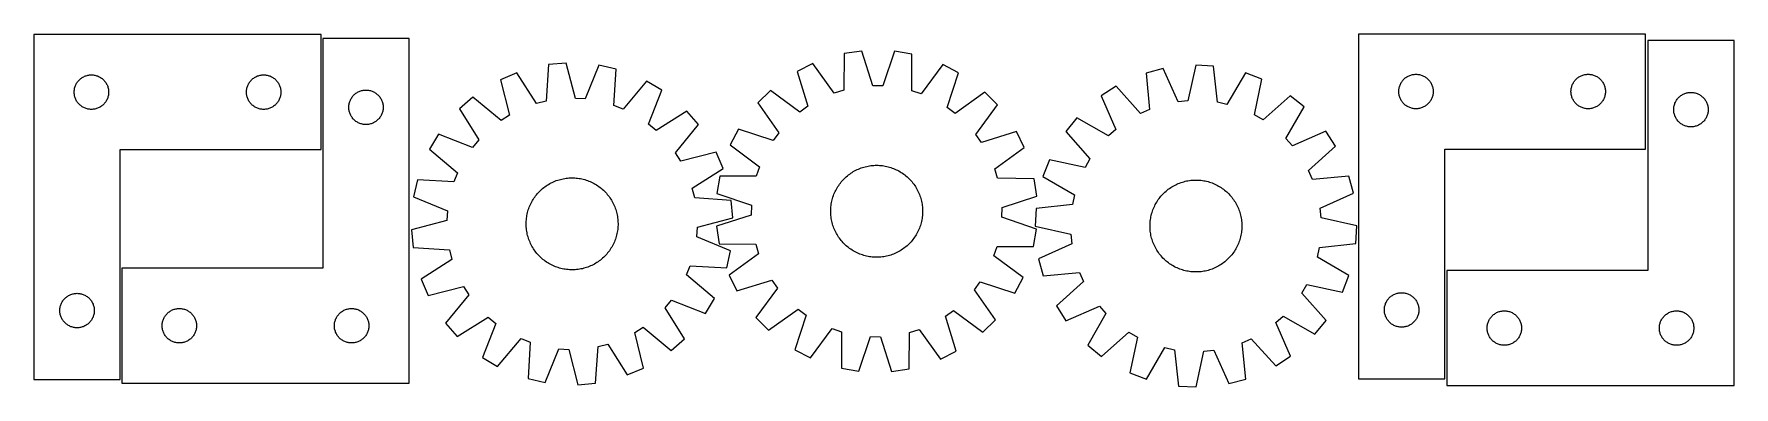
# Model space of a CAD drawing. Header units: millimetres. Extents: x 7 to 1487, y 7 to 314.
import ezdxf

# ---------------------------------------------------------------- set-up
doc = ezdxf.new("R2010")
doc.units = ezdxf.units.MM
doc.layers.add('CUT', color=7, linetype='CONTINUOUS', true_color=0x000000)

msp = doc.modelspace()

# ---------------------------------------------------------------- linework, layer by layer
at = {"layer": 'CUT'}
for p, q in [((6.602987, 313.507591), (6.602987, 13.507591)), ((256.602987, 313.507591), (6.602987, 313.507591)), ((256.602987, 213.507591), (256.602987, 313.507591)), ((1160.010977, 314.038109), (1160.010977, 14.038109)), ((1410.010977, 314.038109), (1160.010977, 314.038109)), ((1410.010977, 214.038109), (1410.010977, 314.038109)), ((333.173187, 310.300812), (258.173187, 310.300812)), ((258.173187, 310.300812), (258.173187, 110.300812)), ((333.173187, 10.300812), (333.173187, 310.300812)), ((712.130533, 296.994086), (711.677031, 265.23296)), ((727.347658, 299.267776), (712.130533, 296.994086)), ((737.065362, 269.026398), (727.347658, 299.267776)), ((755.88541, 299.01777), (745.639376, 268.951285)), ((771.060365, 296.477828), (755.88541, 299.01777)), ((770.95735, 264.713632), (771.060365, 296.477828)), ((1486.961097, 308.272736), (1411.961097, 308.272736)), ((1411.961097, 308.272736), (1411.961097, 108.272736)), ((1486.961097, 8.272736), (1486.961097, 308.272736)), ((454.727067, 287.434798), (452.472733, 255.750531)), ((470.048661, 288.841678), (454.727067, 287.434798)), ((478.03536, 258.097778), (470.048661, 288.841678)), ((498.526287, 286.973349), (486.59131, 257.536449)), ((513.532738, 283.576739), (498.526287, 286.973349)), ((511.628153, 251.869526), (513.532738, 283.576739)), ((684.912262, 288.413206), (671.142525, 281.548448)), ((671.142525, 281.548448), (680.525946, 251.201682)), ((703.499447, 262.654881), (684.912262, 288.413206)), ((798.124124, 287.421407), (779.088512, 261.992679)), ((811.771478, 280.31646), (798.124124, 287.421407)), ((989.86724, 284.104865), (974.999887, 280.143507)), ((1002.906268, 255.140084), (989.86724, 284.104865)), ((1018.253904, 287.048182), (1011.434889, 256.024388)), ((1033.617724, 286.221392), (1018.253904, 287.048182)), ((1037.067967, 254.644968), (1033.617724, 286.221392)), ((41.846018, 266.196803), (42.004022, 266.952907)), ((42.004022, 266.952907), (42.200739, 267.699876)), ((42.200739, 267.699876), (42.435649, 268.435727)), ((42.435649, 268.435727), (42.708128, 269.15851)), ((42.708128, 269.15851), (43.017453, 269.866307)), ((43.017453, 269.866307), (43.362805, 270.557242)), ((43.362805, 270.557242), (43.743268, 271.229483)), ((43.743268, 271.229483), (44.157832, 271.881247)), ((44.157832, 271.881247), (44.605398, 272.510805)), ((44.605398, 272.510805), (45.08478, 273.116489)), ((45.08478, 273.116489), (45.594707, 273.696691)), ((45.594707, 273.696691), (46.133825, 274.249874)), ((46.133825, 274.249874), (46.700705, 274.77457)), ((46.700705, 274.77457), (47.293845, 275.269388)), ((47.293845, 275.269388), (47.911671, 275.733016)), ((47.911671, 275.733016), (48.552544, 276.164225)), ((48.552544, 276.164225), (49.214766, 276.56187)), ((49.214766, 276.56187), (49.89658, 276.924897)), ((49.89658, 276.924897), (50.596179, 277.252345)), ((50.596179, 277.252345), (51.311706, 277.543344)), ((51.311706, 277.543344), (52.041265, 277.797122)), ((52.041265, 277.797122), (52.78292, 278.013007)), ((52.78292, 278.013007), (53.534706, 278.190427)), ((53.534706, 278.190427), (54.294628, 278.32891)), ((54.294628, 278.32891), (55.060672, 278.428089)), ((55.060672, 278.428089), (55.830806, 278.487703)), ((55.830806, 278.487703), (56.602987, 278.507591)), ((56.602987, 278.507591), (57.375168, 278.487703)), ((57.375168, 278.487703), (58.145302, 278.428089)), ((58.145302, 278.428089), (58.911346, 278.32891)), ((58.911346, 278.32891), (59.671268, 278.190427)), ((59.671268, 278.190427), (60.423054, 278.013007)), ((60.423054, 278.013007), (61.16471, 277.797122)), ((61.16471, 277.797122), (61.894268, 277.543344)), ((61.894268, 277.543344), (62.609796, 277.252345)), ((62.609796, 277.252345), (63.309394, 276.924897)), ((63.309394, 276.924897), (63.991208, 276.56187)), ((63.991208, 276.56187), (64.65343, 276.164225)), ((64.65343, 276.164225), (65.294304, 275.733016)), ((65.294304, 275.733016), (65.912129, 275.269388)), ((65.912129, 275.269388), (66.505269, 274.77457)), ((66.505269, 274.77457), (67.072149, 274.249874)), ((67.072149, 274.249874), (67.611268, 273.696691)), ((67.611268, 273.696691), (68.121194, 273.116489)), ((68.121194, 273.116489), (68.600576, 272.510805)), ((68.600576, 272.510805), (69.048142, 271.881247)), ((69.048142, 271.881247), (69.462707, 271.229483)), ((69.462707, 271.229483), (69.843169, 270.557242)), ((69.843169, 270.557242), (70.188521, 269.866307)), ((70.188521, 269.866307), (70.497847, 269.15851)), ((70.497847, 269.15851), (70.770326, 268.435727)), ((70.770326, 268.435727), (71.005235, 267.699876)), ((71.005235, 267.699876), (71.201953, 266.952907)), ((71.201953, 266.952907), (71.359956, 266.196803)), ((191.846018, 266.196803), (192.004022, 266.952907)), ((192.004022, 266.952907), (192.200739, 267.699876)), ((192.200739, 267.699876), (192.435649, 268.435727)), ((192.435649, 268.435727), (192.708128, 269.15851)), ((192.708128, 269.15851), (193.017453, 269.866307)), ((193.017453, 269.866307), (193.362805, 270.557242)), ((193.362805, 270.557242), (193.743268, 271.229483)), ((193.743268, 271.229483), (194.157832, 271.881247)), ((194.157832, 271.881247), (194.605398, 272.510805)), ((194.605398, 272.510805), (195.08478, 273.116489)), ((195.08478, 273.116489), (195.594707, 273.696691)), ((195.594707, 273.696691), (196.133825, 274.249874)), ((196.133825, 274.249874), (196.700705, 274.77457)), ((196.700705, 274.77457), (197.293845, 275.269388)), ((197.293845, 275.269388), (197.911671, 275.733016)), ((197.911671, 275.733016), (198.552544, 276.164225)), ((198.552544, 276.164225), (199.214766, 276.56187)), ((199.214766, 276.56187), (199.89658, 276.924897)), ((199.89658, 276.924897), (200.596179, 277.252345)), ((200.596179, 277.252345), (201.311706, 277.543344)), ((201.311706, 277.543344), (202.041265, 277.797122)), ((202.041265, 277.797122), (202.78292, 278.013007)), ((202.78292, 278.013007), (203.534706, 278.190427)), ((203.534706, 278.190427), (204.294628, 278.32891)), ((204.294628, 278.32891), (205.060672, 278.428089)), ((205.060672, 278.428089), (205.830806, 278.487703)), ((205.830806, 278.487703), (206.602987, 278.507591)), ((206.602987, 278.507591), (207.375168, 278.487703)), ((207.375168, 278.487703), (208.145302, 278.428089)), ((208.145302, 278.428089), (208.911346, 278.32891)), ((208.911346, 278.32891), (209.671268, 278.190427)), ((209.671268, 278.190427), (210.423054, 278.013007)), ((210.423054, 278.013007), (211.16471, 277.797122)), ((211.16471, 277.797122), (211.894268, 277.543344)), ((211.894268, 277.543344), (212.609796, 277.252345)), ((212.609796, 277.252345), (213.309394, 276.924897)), ((213.309394, 276.924897), (213.991208, 276.56187)), ((213.991208, 276.56187), (214.65343, 276.164225)), ((214.65343, 276.164225), (215.294304, 275.733016)), ((215.294304, 275.733016), (215.912129, 275.269388)), ((215.912129, 275.269388), (216.505269, 274.77457)), ((216.505269, 274.77457), (217.072149, 274.249874)), ((217.072149, 274.249874), (217.611268, 273.696691)), ((217.611268, 273.696691), (218.121194, 273.116489)), ((218.121194, 273.116489), (218.600576, 272.510805)), ((218.600576, 272.510805), (219.048142, 271.881247)), ((219.048142, 271.881247), (219.462707, 271.229483)), ((219.462707, 271.229483), (219.843169, 270.557242)), ((219.843169, 270.557242), (220.188521, 269.866307)), ((220.188521, 269.866307), (220.497847, 269.15851)), ((220.497847, 269.15851), (220.770326, 268.435727)), ((220.770326, 268.435727), (221.005235, 267.699876)), ((221.005235, 267.699876), (221.201953, 266.952907)), ((221.201953, 266.952907), (221.359956, 266.196803)), ((427.06589, 280.411614), (412.928938, 274.338958)), ((412.928938, 274.338958), (420.575916, 243.508803)), ((444.16208, 253.640453), (427.06589, 280.411614)), ((540.039224, 272.999782), (519.591885, 248.691736)), ((553.261597, 265.132165), (540.039224, 272.999782)), ((745.639376, 268.951285), (737.065362, 269.026398)), ((801.857829, 250.138748), (811.771478, 280.31646)), ((948.9121, 268.572284), (935.996534, 260.210545)), ((970.263561, 245.054422), (948.9121, 268.572284)), ((974.999887, 280.143507), (978.101497, 248.530934)), ((1061.524581, 280.248691), (1045.452433, 252.850502)), ((1075.88095, 274.714686), (1061.524581, 280.248691)), ((1069.404674, 243.617538), (1075.88095, 274.714686)), ((1195.135137, 265.964084), (1195.254007, 266.72732)), ((1195.254007, 266.72732), (1195.412011, 267.483425)), ((1195.412011, 267.483425), (1195.608729, 268.230393)), ((1195.608729, 268.230393), (1195.843638, 268.966245)), ((1195.843638, 268.966245), (1196.116117, 269.689027)), ((1196.116117, 269.689027), (1196.425443, 270.396825)), ((1196.425443, 270.396825), (1196.770795, 271.08776)), ((1196.770795, 271.08776), (1197.151257, 271.760001)), ((1197.151257, 271.760001), (1197.565821, 272.411765)), ((1197.565821, 272.411765), (1198.013388, 273.041323)), ((1198.013388, 273.041323), (1198.49277, 273.647006)), ((1198.49277, 273.647006), (1199.002696, 274.227209)), ((1199.002696, 274.227209), (1199.541814, 274.780392)), ((1199.541814, 274.780392), (1200.108695, 275.305088)), ((1200.108695, 275.305088), (1200.701834, 275.799906)), ((1200.701834, 275.799906), (1201.31966, 276.263534)), ((1201.31966, 276.263534), (1201.960534, 276.694742)), ((1201.960534, 276.694742), (1202.622756, 277.092387)), ((1202.622756, 277.092387), (1203.30457, 277.455415)), ((1203.30457, 277.455415), (1204.004168, 277.782862)), ((1204.004168, 277.782862), (1204.719695, 278.073861)), ((1204.719695, 278.073861), (1205.449254, 278.32764)), ((1205.449254, 278.32764), (1206.19091, 278.543525)), ((1206.19091, 278.543525), (1206.942696, 278.720944)), ((1206.942696, 278.720944), (1207.702618, 278.859427)), ((1207.702618, 278.859427), (1208.468662, 278.958607)), ((1208.468662, 278.958607), (1209.238795, 279.01822)), ((1209.238795, 279.01822), (1210.010977, 279.038109)), ((1210.010977, 279.038109), (1210.783158, 279.01822)), ((1210.783158, 279.01822), (1211.553292, 278.958607)), ((1211.553292, 278.958607), (1212.319335, 278.859427)), ((1212.319335, 278.859427), (1213.079258, 278.720944)), ((1213.079258, 278.720944), (1213.831043, 278.543525)), ((1213.831043, 278.543525), (1214.572699, 278.32764)), ((1214.572699, 278.32764), (1215.302258, 278.073861)), ((1215.302258, 278.073861), (1216.017785, 277.782862)), ((1216.017785, 277.782862), (1216.717384, 277.455415)), ((1216.717384, 277.455415), (1217.399198, 277.092387)), ((1217.399198, 277.092387), (1218.06142, 276.694742)), ((1218.06142, 276.694742), (1218.702293, 276.263534)), ((1218.702293, 276.263534), (1219.320119, 275.799906)), ((1219.320119, 275.799906), (1219.913258, 275.305088)), ((1219.913258, 275.305088), (1220.480139, 274.780392)), ((1220.480139, 274.780392), (1221.019257, 274.227209)), ((1221.019257, 274.227209), (1221.529183, 273.647006)), ((1221.529183, 273.647006), (1222.008565, 273.041323)), ((1222.008565, 273.041323), (1222.456132, 272.411765)), ((1222.456132, 272.411765), (1222.870696, 271.760001)), ((1222.870696, 271.760001), (1223.251159, 271.08776)), ((1223.251159, 271.08776), (1223.596511, 270.396825)), ((1223.596511, 270.396825), (1223.905836, 269.689027)), ((1223.905836, 269.689027), (1224.178315, 268.966245)), ((1224.178315, 268.966245), (1224.413225, 268.230393)), ((1224.413225, 268.230393), (1224.609942, 267.483425)), ((1224.609942, 267.483425), (1224.767946, 266.72732)), ((1224.767946, 266.72732), (1224.886817, 265.964084)), ((1345.135137, 265.964084), (1345.254007, 266.72732)), ((1345.254007, 266.72732), (1345.412011, 267.483425)), ((1345.412011, 267.483425), (1345.608729, 268.230393)), ((1345.608729, 268.230393), (1345.843638, 268.966245)), ((1345.843638, 268.966245), (1346.116117, 269.689027)), ((1346.116117, 269.689027), (1346.425443, 270.396825)), ((1346.425443, 270.396825), (1346.770795, 271.08776)), ((1346.770795, 271.08776), (1347.151257, 271.760001)), ((1347.151257, 271.760001), (1347.565821, 272.411765)), ((1347.565821, 272.411765), (1348.013388, 273.041323)), ((1348.013388, 273.041323), (1348.49277, 273.647006)), ((1348.49277, 273.647006), (1349.002696, 274.227209)), ((1349.002696, 274.227209), (1349.541814, 274.780392)), ((1349.541814, 274.780392), (1350.108695, 275.305088)), ((1350.108695, 275.305088), (1350.701834, 275.799906)), ((1350.701834, 275.799906), (1351.31966, 276.263534)), ((1351.31966, 276.263534), (1351.960534, 276.694742)), ((1351.960534, 276.694742), (1352.622756, 277.092387)), ((1352.622756, 277.092387), (1353.30457, 277.455415)), ((1353.30457, 277.455415), (1354.004168, 277.782862)), ((1354.004168, 277.782862), (1354.719695, 278.073861)), ((1354.719695, 278.073861), (1355.449254, 278.32764)), ((1355.449254, 278.32764), (1356.19091, 278.543525)), ((1356.19091, 278.543525), (1356.942696, 278.720944)), ((1356.942696, 278.720944), (1357.702618, 278.859427)), ((1357.702618, 278.859427), (1358.468662, 278.958607)), ((1358.468662, 278.958607), (1359.238795, 279.01822)), ((1359.238795, 279.01822), (1360.010977, 279.038109)), ((1360.010977, 279.038109), (1360.783158, 279.01822)), ((1360.783158, 279.01822), (1361.553292, 278.958607)), ((1361.553292, 278.958607), (1362.319335, 278.859427)), ((1362.319335, 278.859427), (1363.079258, 278.720944)), ((1363.079258, 278.720944), (1363.831043, 278.543525)), ((1363.831043, 278.543525), (1364.572699, 278.32764)), ((1364.572699, 278.32764), (1365.302258, 278.073861)), ((1365.302258, 278.073861), (1366.017785, 277.782862)), ((1366.017785, 277.782862), (1366.717384, 277.455415)), ((1366.717384, 277.455415), (1367.399198, 277.092387)), ((1367.399198, 277.092387), (1368.06142, 276.694742)), ((1368.06142, 276.694742), (1368.702293, 276.263534)), ((1368.702293, 276.263534), (1369.320119, 275.799906)), ((1369.320119, 275.799906), (1369.913258, 275.305088)), ((1369.913258, 275.305088), (1370.480139, 274.780392)), ((1370.480139, 274.780392), (1371.019257, 274.227209)), ((1371.019257, 274.227209), (1371.529183, 273.647006)), ((1371.529183, 273.647006), (1372.008565, 273.041323)), ((1372.008565, 273.041323), (1372.456132, 272.411765)), ((1372.456132, 272.411765), (1372.870696, 271.760001)), ((1372.870696, 271.760001), (1373.251159, 271.08776)), ((1373.251159, 271.08776), (1373.596511, 270.396825)), ((1373.596511, 270.396825), (1373.905836, 269.689027)), ((1373.905836, 269.689027), (1374.178315, 268.966245)), ((1374.178315, 268.966245), (1374.413225, 268.230393)), ((1374.413225, 268.230393), (1374.609942, 267.483425)), ((1374.609942, 267.483425), (1374.767946, 266.72732)), ((1374.767946, 266.72732), (1374.886817, 265.964084)), ((41.60796, 263.89381), (41.647724, 264.665223)), ((41.60796, 263.121373), (41.60796, 263.89381)), ((41.647724, 262.349959), (41.60796, 263.121373)), ((41.647724, 264.665223), (41.727147, 265.433567)), ((41.727147, 261.581616), (41.647724, 262.349959)), ((41.727147, 265.433567), (41.846018, 266.196803)), ((41.846018, 260.81838), (41.727147, 261.581616)), ((42.004022, 260.062275), (41.846018, 260.81838)), ((42.200739, 259.315307), (42.004022, 260.062275)), ((42.435649, 258.579455), (42.200739, 259.315307)), ((42.708128, 257.856673), (42.435649, 258.579455)), ((43.017453, 257.148875), (42.708128, 257.856673)), ((43.362805, 256.45794), (43.017453, 257.148875)), ((43.743268, 255.785699), (43.362805, 256.45794)), ((44.157832, 255.133935), (43.743268, 255.785699)), ((44.605398, 254.504377), (44.157832, 255.133935)), ((45.08478, 253.898694), (44.605398, 254.504377)), ((45.594707, 253.318491), (45.08478, 253.898694)), ((46.133825, 252.765308), (45.594707, 253.318491)), ((46.700705, 252.240612), (46.133825, 252.765308)), ((47.293845, 251.745794), (46.700705, 252.240612)), ((47.911671, 251.282166), (47.293845, 251.745794)), ((65.912129, 251.745794), (65.294304, 251.282166)), ((66.505269, 252.240612), (65.912129, 251.745794)), ((67.072149, 252.765308), (66.505269, 252.240612)), ((67.611268, 253.318491), (67.072149, 252.765308)), ((68.121194, 253.898694), (67.611268, 253.318491)), ((68.600576, 254.504377), (68.121194, 253.898694)), ((69.048142, 255.133935), (68.600576, 254.504377)), ((69.462707, 255.785699), (69.048142, 255.133935)), ((69.843169, 256.45794), (69.462707, 255.785699)), ((70.188521, 257.148875), (69.843169, 256.45794)), ((70.497847, 257.856673), (70.188521, 257.148875)), ((70.770326, 258.579455), (70.497847, 257.856673)), ((71.005235, 259.315307), (70.770326, 258.579455)), ((71.201953, 260.062275), (71.005235, 259.315307)), ((71.359956, 260.81838), (71.201953, 260.062275)), ((71.359956, 266.196803), (71.478827, 265.433567)), ((71.478827, 261.581616), (71.359956, 260.81838)), ((71.478827, 265.433567), (71.55825, 264.665223)), ((71.55825, 262.349959), (71.478827, 261.581616)), ((71.55825, 264.665223), (71.598014, 263.89381)), ((71.598014, 263.121373), (71.55825, 262.349959)), ((71.598014, 263.89381), (71.598014, 263.121373)), ((191.60796, 263.89381), (191.647724, 264.665223)), ((191.60796, 263.121373), (191.60796, 263.89381)), ((191.647724, 262.349959), (191.60796, 263.121373)), ((191.647724, 264.665223), (191.727147, 265.433567)), ((191.727147, 261.581616), (191.647724, 262.349959)), ((191.727147, 265.433567), (191.846018, 266.196803)), ((191.846018, 260.81838), (191.727147, 261.581616)), ((192.004022, 260.062275), (191.846018, 260.81838)), ((192.200739, 259.315307), (192.004022, 260.062275)), ((192.435649, 258.579455), (192.200739, 259.315307)), ((192.708128, 257.856673), (192.435649, 258.579455)), ((193.017453, 257.148875), (192.708128, 257.856673)), ((193.362805, 256.45794), (193.017453, 257.148875)), ((193.743268, 255.785699), (193.362805, 256.45794)), ((194.157832, 255.133935), (193.743268, 255.785699)), ((194.605398, 254.504377), (194.157832, 255.133935)), ((195.08478, 253.898694), (194.605398, 254.504377)), ((195.594707, 253.318491), (195.08478, 253.898694)), ((196.133825, 252.765308), (195.594707, 253.318491)), ((196.700705, 252.240612), (196.133825, 252.765308)), ((197.293845, 251.745794), (196.700705, 252.240612)), ((197.911671, 251.282166), (197.293845, 251.745794)), ((215.912129, 251.745794), (215.294304, 251.282166)), ((216.505269, 252.240612), (215.912129, 251.745794)), ((217.072149, 252.765308), (216.505269, 252.240612)), ((217.611268, 253.318491), (217.072149, 252.765308)), ((218.121194, 253.898694), (217.611268, 253.318491)), ((218.600576, 254.504377), (218.121194, 253.898694)), ((219.048142, 255.133935), (218.600576, 254.504377)), ((219.462707, 255.785699), (219.048142, 255.133935)), ((219.843169, 256.45794), (219.462707, 255.785699)), ((220.188521, 257.148875), (219.843169, 256.45794)), ((220.497847, 257.856673), (220.188521, 257.148875)), ((220.770326, 258.579455), (220.497847, 257.856673)), ((221.005235, 259.315307), (220.770326, 258.579455)), ((221.201953, 260.062275), (221.005235, 259.315307)), ((221.359956, 260.81838), (221.201953, 260.062275)), ((221.359956, 266.196803), (221.478827, 265.433567)), ((221.478827, 261.581616), (221.359956, 260.81838)), ((221.478827, 265.433567), (221.55825, 264.665223)), ((221.55825, 262.349959), (221.478827, 261.581616)), ((221.55825, 264.665223), (221.598014, 263.89381)), ((221.598014, 263.121373), (221.55825, 262.349959)), ((221.598014, 263.89381), (221.598014, 263.121373)), ((280.717924, 251.458444), (280.797347, 252.226788)), ((280.797347, 252.226788), (280.916218, 252.990024)), ((280.916218, 252.990024), (281.074221, 253.746128)), ((281.074221, 253.746128), (281.270939, 254.493097)), ((281.270939, 254.493097), (281.505848, 255.228948)), ((281.505848, 255.228948), (281.778327, 255.951731)), ((281.778327, 255.951731), (282.087653, 256.659528)), ((282.087653, 256.659528), (282.433005, 257.350463)), ((282.433005, 257.350463), (282.813467, 258.022704)), ((282.813467, 258.022704), (283.228032, 258.674468)), ((283.228032, 258.674468), (283.675598, 259.304026)), ((283.675598, 259.304026), (284.15498, 259.90971)), ((284.15498, 259.90971), (284.664906, 260.489912)), ((284.664906, 260.489912), (285.204025, 261.043095)), ((285.204025, 261.043095), (285.770905, 261.567791)), ((285.770905, 261.567791), (286.364045, 262.062609)), ((286.364045, 262.062609), (286.98187, 262.526237)), ((286.98187, 262.526237), (287.622744, 262.957446)), ((287.622744, 262.957446), (288.284966, 263.355091)), ((288.284966, 263.355091), (288.96678, 263.718118)), ((288.96678, 263.718118), (289.666378, 264.045566)), ((289.666378, 264.045566), (290.381906, 264.336564)), ((290.381906, 264.336564), (291.111464, 264.590343)), ((291.111464, 264.590343), (291.85312, 264.806228)), ((291.85312, 264.806228), (292.604906, 264.983647)), ((292.604906, 264.983647), (293.364828, 265.122131)), ((293.364828, 265.122131), (294.130872, 265.22131)), ((294.130872, 265.22131), (294.901006, 265.280924)), ((294.901006, 265.280924), (295.673187, 265.300812)), ((295.673187, 265.300812), (296.445368, 265.280924)), ((296.445368, 265.280924), (297.215502, 265.22131)), ((297.215502, 265.22131), (297.981545, 265.122131)), ((297.981545, 265.122131), (298.741468, 264.983647)), ((298.741468, 264.983647), (299.493254, 264.806228)), ((299.493254, 264.806228), (300.234909, 264.590343)), ((300.234909, 264.590343), (300.964468, 264.336564)), ((300.964468, 264.336564), (301.679995, 264.045566)), ((301.679995, 264.045566), (302.379594, 263.718118)), ((302.379594, 263.718118), (303.061408, 263.355091)), ((303.061408, 263.355091), (303.72363, 262.957446)), ((303.72363, 262.957446), (304.364503, 262.526237)), ((304.364503, 262.526237), (304.982329, 262.062609)), ((304.982329, 262.062609), (305.575469, 261.567791)), ((305.575469, 261.567791), (306.142349, 261.043095)), ((306.142349, 261.043095), (306.681467, 260.489912)), ((306.681467, 260.489912), (307.191394, 259.90971)), ((307.191394, 259.90971), (307.670776, 259.304026)), ((307.670776, 259.304026), (308.118342, 258.674468)), ((308.118342, 258.674468), (308.532906, 258.022704)), ((308.532906, 258.022704), (308.913369, 257.350463)), ((308.913369, 257.350463), (309.258721, 256.659528)), ((309.258721, 256.659528), (309.568046, 255.951731)), ((309.568046, 255.951731), (309.840525, 255.228948)), ((309.840525, 255.228948), (310.075435, 254.493097)), ((310.075435, 254.493097), (310.272152, 253.746128)), ((310.272152, 253.746128), (310.430156, 252.990024)), ((310.430156, 252.990024), (310.549027, 252.226788)), ((310.549027, 252.226788), (310.62845, 251.458444)), ((388.791879, 259.11174), (377.223393, 248.967743)), ((413.324065, 238.933867), (388.791879, 259.11174)), ((452.472733, 255.750531), (444.16208, 253.640453)), ((486.59131, 257.536449), (478.03536, 258.097778)), ((519.591885, 248.691736), (511.628153, 251.869526)), ((541.652162, 235.565363), (553.261597, 265.132165)), ((647.908048, 264.976637), (636.933578, 254.192781)), ((636.933578, 254.192781), (655.235407, 228.230929)), ((673.545272, 246.222771), (647.908048, 264.976637)), ((711.677031, 265.23296), (703.499447, 262.654881)), ((779.088512, 261.992679), (770.95735, 264.713632)), ((834.712055, 263.34013), (808.750202, 245.0383)), ((826.742044, 226.728436), (845.49591, 252.36566)), ((845.49591, 252.36566), (834.712055, 263.34013)), ((935.996534, 260.210545), (948.715162, 231.103651)), ((1011.434889, 256.024388), (1002.906268, 255.140084)), ((1045.452433, 252.850502), (1037.067967, 254.644968)), ((1100.576283, 260.410617), (1076.824255, 239.319957)), ((1112.519899, 250.711103), (1100.576283, 260.410617)), ((1195.01595, 264.424328), (1195.055714, 265.195741)), ((1195.01595, 263.65189), (1195.01595, 264.424328)), ((1195.055714, 262.880477), (1195.01595, 263.65189)), ((1195.055714, 265.195741), (1195.135137, 265.964084)), ((1195.135137, 262.112133), (1195.055714, 262.880477)), ((1195.254007, 261.348897), (1195.135137, 262.112133)), ((1195.412011, 260.592793), (1195.254007, 261.348897)), ((1195.608729, 259.845824), (1195.412011, 260.592793)), ((1195.843638, 259.109973), (1195.608729, 259.845824)), ((1196.116117, 258.38719), (1195.843638, 259.109973)), ((1196.425443, 257.679393), (1196.116117, 258.38719)), ((1196.770795, 256.988458), (1196.425443, 257.679393)), ((1197.151257, 256.316217), (1196.770795, 256.988458)), ((1197.565821, 255.664453), (1197.151257, 256.316217)), ((1198.013388, 255.034895), (1197.565821, 255.664453)), ((1198.49277, 254.429211), (1198.013388, 255.034895)), ((1199.002696, 253.849009), (1198.49277, 254.429211)), ((1199.541814, 253.295826), (1199.002696, 253.849009)), ((1200.108695, 252.77113), (1199.541814, 253.295826)), ((1200.701834, 252.276312), (1200.108695, 252.77113)), ((1201.31966, 251.812684), (1200.701834, 252.276312)), ((1201.960534, 251.381475), (1201.31966, 251.812684)), ((1218.702293, 251.812684), (1218.06142, 251.381475)), ((1219.320119, 252.276312), (1218.702293, 251.812684)), ((1219.913258, 252.77113), (1219.320119, 252.276312)), ((1220.480139, 253.295826), (1219.913258, 252.77113)), ((1221.019257, 253.849009), (1220.480139, 253.295826)), ((1221.529183, 254.429211), (1221.019257, 253.849009)), ((1222.008565, 255.034895), (1221.529183, 254.429211)), ((1222.456132, 255.664453), (1222.008565, 255.034895)), ((1222.870696, 256.316217), (1222.456132, 255.664453)), ((1223.251159, 256.988458), (1222.870696, 256.316217)), ((1223.596511, 257.679393), (1223.251159, 256.988458)), ((1223.905836, 258.38719), (1223.596511, 257.679393)), ((1224.178315, 259.109973), (1223.905836, 258.38719)), ((1224.413225, 259.845824), (1224.178315, 259.109973)), ((1224.609942, 260.592793), (1224.413225, 259.845824)), ((1224.767946, 261.348897), (1224.609942, 260.592793)), ((1224.886817, 262.112133), (1224.767946, 261.348897)), ((1224.886817, 265.964084), (1224.96624, 265.195741)), ((1224.96624, 262.880477), (1224.886817, 262.112133)), ((1224.96624, 265.195741), (1225.006004, 264.424328)), ((1225.006004, 263.65189), (1224.96624, 262.880477)), ((1225.006004, 264.424328), (1225.006004, 263.65189)), ((1345.01595, 264.424328), (1345.055714, 265.195741)), ((1345.01595, 263.65189), (1345.01595, 264.424328)), ((1345.055714, 262.880477), (1345.01595, 263.65189)), ((1345.055714, 265.195741), (1345.135137, 265.964084)), ((1345.135137, 262.112133), (1345.055714, 262.880477)), ((1345.254007, 261.348897), (1345.135137, 262.112133)), ((1345.412011, 260.592793), (1345.254007, 261.348897)), ((1345.608729, 259.845824), (1345.412011, 260.592793)), ((1345.843638, 259.109973), (1345.608729, 259.845824)), ((1346.116117, 258.38719), (1345.843638, 259.109973)), ((1346.425443, 257.679393), (1346.116117, 258.38719)), ((1346.770795, 256.988458), (1346.425443, 257.679393)), ((1347.151257, 256.316217), (1346.770795, 256.988458)), ((1347.565821, 255.664453), (1347.151257, 256.316217)), ((1348.013388, 255.034895), (1347.565821, 255.664453)), ((1348.49277, 254.429211), (1348.013388, 255.034895)), ((1349.002696, 253.849009), (1348.49277, 254.429211)), ((1349.541814, 253.295826), (1349.002696, 253.849009)), ((1350.108695, 252.77113), (1349.541814, 253.295826)), ((1350.701834, 252.276312), (1350.108695, 252.77113)), ((1351.31966, 251.812684), (1350.701834, 252.276312)), ((1351.960534, 251.381475), (1351.31966, 251.812684)), ((1368.702293, 251.812684), (1368.06142, 251.381475)), ((1369.320119, 252.276312), (1368.702293, 251.812684)), ((1369.913258, 252.77113), (1369.320119, 252.276312)), ((1370.480139, 253.295826), (1369.913258, 252.77113)), ((1371.019257, 253.849009), (1370.480139, 253.295826)), ((1371.529183, 254.429211), (1371.019257, 253.849009)), ((1372.008565, 255.034895), (1371.529183, 254.429211)), ((1372.456132, 255.664453), (1372.008565, 255.034895)), ((1372.870696, 256.316217), (1372.456132, 255.664453)), ((1373.251159, 256.988458), (1372.870696, 256.316217)), ((1373.596511, 257.679393), (1373.251159, 256.988458)), ((1373.905836, 258.38719), (1373.596511, 257.679393)), ((1374.178315, 259.109973), (1373.905836, 258.38719)), ((1374.413225, 259.845824), (1374.178315, 259.109973)), ((1374.609942, 260.592793), (1374.413225, 259.845824)), ((1374.767946, 261.348897), (1374.609942, 260.592793)), ((1374.886817, 262.112133), (1374.767946, 261.348897)), ((1374.886817, 265.964084), (1374.96624, 265.195741)), ((1374.96624, 262.880477), (1374.886817, 262.112133)), ((1374.96624, 265.195741), (1375.006004, 264.424328)), ((1375.006004, 263.65189), (1374.96624, 262.880477)), ((1375.006004, 264.424328), (1375.006004, 263.65189)), ((1434.704128, 250.961947), (1434.862132, 251.718052)), ((1434.862132, 251.718052), (1435.058849, 252.465021)), ((1435.058849, 252.465021), (1435.293759, 253.200872)), ((1435.293759, 253.200872), (1435.566238, 253.923654)), ((1435.566238, 253.923654), (1435.875563, 254.631452)), ((1435.875563, 254.631452), (1436.220915, 255.322387)), ((1436.220915, 255.322387), (1436.601378, 255.994628)), ((1436.601378, 255.994628), (1437.015942, 256.646392)), ((1437.015942, 256.646392), (1437.463509, 257.27595)), ((1437.463509, 257.27595), (1437.942891, 257.881634)), ((1437.942891, 257.881634), (1438.452817, 258.461836)), ((1438.452817, 258.461836), (1438.991935, 259.015019)), ((1438.991935, 259.015019), (1439.558815, 259.539715)), ((1439.558815, 259.539715), (1440.151955, 260.034533)), ((1440.151955, 260.034533), (1440.769781, 260.498161)), ((1440.769781, 260.498161), (1441.410654, 260.929369)), ((1441.410654, 260.929369), (1442.072876, 261.327015)), ((1442.072876, 261.327015), (1442.75469, 261.690042)), ((1442.75469, 261.690042), (1443.454289, 262.01749)), ((1443.454289, 262.01749), (1444.169816, 262.308488)), ((1444.169816, 262.308488), (1444.899375, 262.562267)), ((1444.899375, 262.562267), (1445.641031, 262.778152)), ((1445.641031, 262.778152), (1446.392816, 262.955571)), ((1446.392816, 262.955571), (1447.152739, 263.094054)), ((1447.152739, 263.094054), (1447.918782, 263.193234)), ((1447.918782, 263.193234), (1448.688916, 263.252847)), ((1448.688916, 263.252847), (1449.461097, 263.272736)), ((1449.461097, 263.272736), (1450.233279, 263.252847)), ((1450.233279, 263.252847), (1451.003412, 263.193234)), ((1451.003412, 263.193234), (1451.769456, 263.094054)), ((1451.769456, 263.094054), (1452.529378, 262.955571)), ((1452.529378, 262.955571), (1453.281164, 262.778152)), ((1453.281164, 262.778152), (1454.02282, 262.562267)), ((1454.02282, 262.562267), (1454.752379, 262.308488)), ((1454.752379, 262.308488), (1455.467906, 262.01749)), ((1455.467906, 262.01749), (1456.167504, 261.690042)), ((1456.167504, 261.690042), (1456.849318, 261.327015)), ((1456.849318, 261.327015), (1457.51154, 260.929369)), ((1457.51154, 260.929369), (1458.152414, 260.498161)), ((1458.152414, 260.498161), (1458.77024, 260.034533)), ((1458.77024, 260.034533), (1459.363379, 259.539715)), ((1459.363379, 259.539715), (1459.93026, 259.015019)), ((1459.93026, 259.015019), (1460.469378, 258.461836)), ((1460.469378, 258.461836), (1460.979304, 257.881634)), ((1460.979304, 257.881634), (1461.458686, 257.27595)), ((1461.458686, 257.27595), (1461.906253, 256.646392)), ((1461.906253, 256.646392), (1462.320817, 255.994628)), ((1462.320817, 255.994628), (1462.701279, 255.322387)), ((1462.701279, 255.322387), (1463.046631, 254.631452)), ((1463.046631, 254.631452), (1463.355957, 253.923654)), ((1463.355957, 253.923654), (1463.628436, 253.200872)), ((1463.628436, 253.200872), (1463.863345, 252.465021)), ((1463.863345, 252.465021), (1464.060063, 251.718052)), ((1464.060063, 251.718052), (1464.218067, 250.961947)), ((48.552544, 250.850958), (47.911671, 251.282166)), ((49.214766, 250.453313), (48.552544, 250.850958)), ((49.89658, 250.090285), (49.214766, 250.453313)), ((50.596179, 249.762838), (49.89658, 250.090285)), ((51.311706, 249.471839), (50.596179, 249.762838)), ((52.041265, 249.218061), (51.311706, 249.471839)), ((52.78292, 249.002175), (52.041265, 249.218061)), ((53.534706, 248.824756), (52.78292, 249.002175)), ((54.294628, 248.686273), (53.534706, 248.824756)), ((55.060672, 248.587093), (54.294628, 248.686273)), ((55.830806, 248.52748), (55.060672, 248.587093)), ((56.602987, 248.507591), (55.830806, 248.52748)), ((57.375168, 248.52748), (56.602987, 248.507591)), ((58.145302, 248.587093), (57.375168, 248.52748)), ((58.911346, 248.686273), (58.145302, 248.587093)), ((59.671268, 248.824756), (58.911346, 248.686273)), ((60.423054, 249.002175), (59.671268, 248.824756)), ((61.16471, 249.218061), (60.423054, 249.002175)), ((61.894268, 249.471839), (61.16471, 249.218061)), ((62.609796, 249.762838), (61.894268, 249.471839)), ((63.309394, 250.090285), (62.609796, 249.762838)), ((63.991208, 250.453313), (63.309394, 250.090285)), ((64.65343, 250.850958), (63.991208, 250.453313)), ((65.294304, 251.282166), (64.65343, 250.850958)), ((198.552544, 250.850958), (197.911671, 251.282166)), ((199.214766, 250.453313), (198.552544, 250.850958)), ((199.89658, 250.090285), (199.214766, 250.453313)), ((200.596179, 249.762838), (199.89658, 250.090285)), ((201.311706, 249.471839), (200.596179, 249.762838)), ((202.041265, 249.218061), (201.311706, 249.471839)), ((202.78292, 249.002175), (202.041265, 249.218061)), ((203.534706, 248.824756), (202.78292, 249.002175)), ((204.294628, 248.686273), (203.534706, 248.824756)), ((205.060672, 248.587093), (204.294628, 248.686273)), ((205.830806, 248.52748), (205.060672, 248.587093)), ((206.602987, 248.507591), (205.830806, 248.52748)), ((207.375168, 248.52748), (206.602987, 248.507591)), ((208.145302, 248.587093), (207.375168, 248.52748)), ((208.911346, 248.686273), (208.145302, 248.587093)), ((209.671268, 248.824756), (208.911346, 248.686273)), ((210.423054, 249.002175), (209.671268, 248.824756)), ((211.16471, 249.218061), (210.423054, 249.002175)), ((211.894268, 249.471839), (211.16471, 249.218061)), ((212.609796, 249.762838), (211.894268, 249.471839)), ((213.309394, 250.090285), (212.609796, 249.762838)), ((213.991208, 250.453313), (213.309394, 250.090285)), ((214.65343, 250.850958), (213.991208, 250.453313)), ((215.294304, 251.282166), (214.65343, 250.850958)), ((280.67816, 250.687031), (280.717924, 251.458444)), ((280.67816, 249.914593), (280.67816, 250.687031)), ((280.717924, 249.14318), (280.67816, 249.914593)), ((280.797347, 248.374837), (280.717924, 249.14318)), ((280.916218, 247.611601), (280.797347, 248.374837)), ((281.074221, 246.855496), (280.916218, 247.611601)), ((281.270939, 246.108528), (281.074221, 246.855496)), ((281.505848, 245.372676), (281.270939, 246.108528)), ((281.778327, 244.649894), (281.505848, 245.372676)), ((282.087653, 243.942096), (281.778327, 244.649894)), ((282.433005, 243.251161), (282.087653, 243.942096)), ((282.813467, 242.57892), (282.433005, 243.251161)), ((283.228032, 241.927156), (282.813467, 242.57892)), ((283.675598, 241.297598), (283.228032, 241.927156)), ((284.15498, 240.691914), (283.675598, 241.297598)), ((284.664906, 240.111712), (284.15498, 240.691914)), ((285.204025, 239.558529), (284.664906, 240.111712)), ((285.770905, 239.033833), (285.204025, 239.558529)), ((286.364045, 238.539015), (285.770905, 239.033833)), ((286.98187, 238.075387), (286.364045, 238.539015)), ((287.622744, 237.644179), (286.98187, 238.075387)), ((288.284966, 237.246534), (287.622744, 237.644179)), ((288.96678, 236.883506), (288.284966, 237.246534)), ((289.666378, 236.556059), (288.96678, 236.883506)), ((302.379594, 236.883506), (301.679995, 236.556059)), ((303.061408, 237.246534), (302.379594, 236.883506)), ((303.72363, 237.644179), (303.061408, 237.246534)), ((304.364503, 238.075387), (303.72363, 237.644179)), ((304.982329, 238.539015), (304.364503, 238.075387)), ((305.575469, 239.033833), (304.982329, 238.539015)), ((306.142349, 239.558529), (305.575469, 239.033833)), ((306.681467, 240.111712), (306.142349, 239.558529)), ((307.191394, 240.691914), (306.681467, 240.111712)), ((307.670776, 241.297598), (307.191394, 240.691914)), ((308.118342, 241.927156), (307.670776, 241.297598)), ((308.532906, 242.57892), (308.118342, 241.927156)), ((308.913369, 243.251161), (308.532906, 242.57892)), ((309.258721, 243.942096), (308.913369, 243.251161)), ((309.568046, 244.649894), (309.258721, 243.942096)), ((309.840525, 245.372676), (309.568046, 244.649894)), ((310.075435, 246.108528), (309.840525, 245.372676)), ((310.272152, 246.855496), (310.075435, 246.108528)), ((310.430156, 247.611601), (310.272152, 246.855496)), ((310.549027, 248.374837), (310.430156, 247.611601)), ((310.62845, 249.14318), (310.549027, 248.374837)), ((310.62845, 251.458444), (310.668214, 250.687031)), ((310.668214, 249.914593), (310.62845, 249.14318)), ((310.668214, 250.687031), (310.668214, 249.914593)), ((377.223393, 248.967743), (394.023142, 222.009569)), ((420.575916, 243.508803), (413.324065, 238.933867)), ((575.202304, 246.881926), (548.24413, 230.082177)), ((585.346301, 235.31344), (575.202304, 246.881926)), ((680.525946, 251.201682), (673.545272, 246.222771)), ((808.750202, 245.0383), (801.857829, 250.138748)), ((914.761278, 241.144088), (905.061764, 229.200472)), ((942.335144, 225.375237), (914.761278, 241.144088)), ((978.101497, 248.530934), (970.263561, 245.054422)), ((1076.824255, 239.319957), (1069.404674, 243.617538)), ((1096.751048, 223.137237), (1112.519899, 250.711103)), ((1202.622756, 250.98383), (1201.960534, 251.381475)), ((1203.30457, 250.620803), (1202.622756, 250.98383)), ((1204.004168, 250.293355), (1203.30457, 250.620803)), ((1204.719695, 250.002357), (1204.004168, 250.293355)), ((1205.449254, 249.748578), (1204.719695, 250.002357)), ((1206.19091, 249.532693), (1205.449254, 249.748578)), ((1206.942696, 249.355274), (1206.19091, 249.532693)), ((1207.702618, 249.21679), (1206.942696, 249.355274)), ((1208.468662, 249.117611), (1207.702618, 249.21679)), ((1209.238795, 249.057997), (1208.468662, 249.117611)), ((1210.010977, 249.038109), (1209.238795, 249.057997)), ((1210.783158, 249.057997), (1210.010977, 249.038109)), ((1211.553292, 249.117611), (1210.783158, 249.057997)), ((1212.319335, 249.21679), (1211.553292, 249.117611)), ((1213.079258, 249.355274), (1212.319335, 249.21679)), ((1213.831043, 249.532693), (1213.079258, 249.355274)), ((1214.572699, 249.748578), (1213.831043, 249.532693)), ((1215.302258, 250.002357), (1214.572699, 249.748578)), ((1216.017785, 250.293355), (1215.302258, 250.002357)), ((1216.717384, 250.620803), (1216.017785, 250.293355)), ((1217.399198, 250.98383), (1216.717384, 250.620803)), ((1218.06142, 251.381475), (1217.399198, 250.98383)), ((1352.622756, 250.98383), (1351.960534, 251.381475)), ((1353.30457, 250.620803), (1352.622756, 250.98383)), ((1354.004168, 250.293355), (1353.30457, 250.620803)), ((1354.719695, 250.002357), (1354.004168, 250.293355)), ((1355.449254, 249.748578), (1354.719695, 250.002357)), ((1356.19091, 249.532693), (1355.449254, 249.748578)), ((1356.942696, 249.355274), (1356.19091, 249.532693)), ((1357.702618, 249.21679), (1356.942696, 249.355274)), ((1358.468662, 249.117611), (1357.702618, 249.21679)), ((1359.238795, 249.057997), (1358.468662, 249.117611)), ((1360.010977, 249.038109), (1359.238795, 249.057997)), ((1360.783158, 249.057997), (1360.010977, 249.038109)), ((1361.553292, 249.117611), (1360.783158, 249.057997)), ((1362.319335, 249.21679), (1361.553292, 249.117611)), ((1363.079258, 249.355274), (1362.319335, 249.21679)), ((1363.831043, 249.532693), (1363.079258, 249.355274)), ((1364.572699, 249.748578), (1363.831043, 249.532693)), ((1365.302258, 250.002357), (1364.572699, 249.748578)), ((1366.017785, 250.293355), (1365.302258, 250.002357)), ((1366.717384, 250.620803), (1366.017785, 250.293355)), ((1367.399198, 250.98383), (1366.717384, 250.620803)), ((1368.06142, 251.381475), (1367.399198, 250.98383)), ((1434.46607, 248.658955), (1434.505834, 249.430368)), ((1434.46607, 247.886517), (1434.46607, 248.658955)), ((1434.505834, 247.115104), (1434.46607, 247.886517)), ((1434.505834, 249.430368), (1434.585257, 250.198711)), ((1434.585257, 246.346761), (1434.505834, 247.115104)), ((1434.585257, 250.198711), (1434.704128, 250.961947)), ((1434.704128, 245.583525), (1434.585257, 246.346761)), ((1434.862132, 244.82742), (1434.704128, 245.583525)), ((1435.058849, 244.080451), (1434.862132, 244.82742)), ((1435.293759, 243.3446), (1435.058849, 244.080451)), ((1435.566238, 242.621818), (1435.293759, 243.3446)), ((1435.875563, 241.91402), (1435.566238, 242.621818)), ((1436.220915, 241.223085), (1435.875563, 241.91402)), ((1436.601378, 240.550844), (1436.220915, 241.223085)), ((1437.015942, 239.89908), (1436.601378, 240.550844)), ((1437.463509, 239.269522), (1437.015942, 239.89908)), ((1437.942891, 238.663838), (1437.463509, 239.269522)), ((1438.452817, 238.083636), (1437.942891, 238.663838)), ((1438.991935, 237.530453), (1438.452817, 238.083636)), ((1439.558815, 237.005757), (1438.991935, 237.530453)), ((1440.151955, 236.510939), (1439.558815, 237.005757)), ((1459.363379, 237.005757), (1458.77024, 236.510939)), ((1459.93026, 237.530453), (1459.363379, 237.005757)), ((1460.469378, 238.083636), (1459.93026, 237.530453)), ((1460.979304, 238.663838), (1460.469378, 238.083636)), ((1461.458686, 239.269522), (1460.979304, 238.663838)), ((1461.906253, 239.89908), (1461.458686, 239.269522)), ((1462.320817, 240.550844), (1461.906253, 239.89908)), ((1462.701279, 241.223085), (1462.320817, 240.550844)), ((1463.046631, 241.91402), (1462.701279, 241.223085)), ((1463.355957, 242.621818), (1463.046631, 241.91402)), ((1463.628436, 243.3446), (1463.355957, 242.621818)), ((1463.863345, 244.080451), (1463.628436, 243.3446)), ((1464.060063, 244.82742), (1463.863345, 244.080451)), ((1464.218067, 245.583525), (1464.060063, 244.82742)), ((1464.218067, 250.961947), (1464.336937, 250.198711)), ((1464.336937, 246.346761), (1464.218067, 245.583525)), ((1464.336937, 250.198711), (1464.41636, 249.430368)), ((1464.41636, 247.115104), (1464.336937, 246.346761)), ((1464.41636, 249.430368), (1464.456124, 248.658955)), ((1464.456124, 247.886517), (1464.41636, 247.115104)), ((1464.456124, 248.658955), (1464.456124, 247.886517)), ((290.381906, 236.26506), (289.666378, 236.556059)), ((291.111464, 236.011281), (290.381906, 236.26506)), ((291.85312, 235.795396), (291.111464, 236.011281)), ((292.604906, 235.617977), (291.85312, 235.795396)), ((293.364828, 235.479494), (292.604906, 235.617977)), ((294.130872, 235.380314), (293.364828, 235.479494)), ((294.901006, 235.320701), (294.130872, 235.380314)), ((295.673187, 235.300812), (294.901006, 235.320701)), ((296.445368, 235.320701), (295.673187, 235.300812)), ((297.215502, 235.380314), (296.445368, 235.320701)), ((297.981545, 235.479494), (297.215502, 235.380314)), ((298.741468, 235.617977), (297.981545, 235.479494)), ((299.493254, 235.795396), (298.741468, 235.617977)), ((300.234909, 236.011281), (299.493254, 235.795396)), ((300.964468, 236.26506), (300.234909, 236.011281)), ((301.679995, 236.556059), (300.964468, 236.26506)), ((358.973154, 227.027036), (351.105538, 213.804663)), ((388.539956, 215.417601), (358.973154, 227.027036)), ((548.24413, 230.082177), (541.652162, 235.565363)), ((565.168428, 210.781254), (585.346301, 235.31344)), ((619.957248, 231.252205), (612.852301, 217.604851)), ((650.13496, 221.338556), (619.957248, 231.252205)), ((655.235407, 228.230929), (650.13496, 221.338556)), ((831.720955, 219.747762), (826.742044, 226.728436)), ((862.067721, 229.131183), (831.720955, 219.747762)), ((868.932479, 215.361446), (862.067721, 229.131183)), ((905.061764, 229.200472), (926.152424, 205.448444)), ((948.715162, 231.103651), (942.335144, 225.375237)), ((1102.479462, 216.757219), (1096.751048, 223.137237)), ((1131.586355, 229.475848), (1102.479462, 216.757219)), ((1139.948095, 216.560281), (1131.586355, 229.475848)), ((1440.769781, 236.047311), (1440.151955, 236.510939)), ((1441.410654, 235.616103), (1440.769781, 236.047311)), ((1442.072876, 235.218457), (1441.410654, 235.616103)), ((1442.75469, 234.85543), (1442.072876, 235.218457)), ((1443.454289, 234.527982), (1442.75469, 234.85543)), ((1444.169816, 234.236984), (1443.454289, 234.527982)), ((1444.899375, 233.983205), (1444.169816, 234.236984)), ((1445.641031, 233.76732), (1444.899375, 233.983205)), ((1446.392816, 233.589901), (1445.641031, 233.76732)), ((1447.152739, 233.451418), (1446.392816, 233.589901)), ((1447.918782, 233.352238), (1447.152739, 233.451418)), ((1448.688916, 233.292625), (1447.918782, 233.352238)), ((1449.461097, 233.272736), (1448.688916, 233.292625)), ((1450.233279, 233.292625), (1449.461097, 233.272736)), ((1451.003412, 233.352238), (1450.233279, 233.292625)), ((1451.769456, 233.451418), (1451.003412, 233.352238)), ((1452.529378, 233.589901), (1451.769456, 233.451418)), ((1453.281164, 233.76732), (1452.529378, 233.589901)), ((1454.02282, 233.983205), (1453.281164, 233.76732)), ((1454.752379, 234.236984), (1454.02282, 233.983205)), ((1455.467906, 234.527982), (1454.752379, 234.236984)), ((1456.167504, 234.85543), (1455.467906, 234.527982)), ((1456.849318, 235.218457), (1456.167504, 234.85543)), ((1457.51154, 235.616103), (1456.849318, 235.218457)), ((1458.152414, 236.047311), (1457.51154, 235.616103)), ((1458.77024, 236.510939), (1458.152414, 236.047311)), ((81.602987, 13.507591), (81.602987, 213.507591)), ((81.602987, 213.507591), (256.602987, 213.507591)), ((351.105538, 213.804663), (375.413583, 193.357323)), ((394.023142, 222.009569), (388.539956, 215.417601)), ((569.743364, 203.529404), (565.168428, 210.781254)), ((600.57352, 211.176381), (569.743364, 203.529404)), ((606.646175, 197.039429), (600.57352, 211.176381)), ((612.852301, 217.604851), (638.281029, 198.569238)), ((843.174154, 196.774261), (868.932479, 215.361446)), ((1116.430233, 195.20882), (1139.948095, 216.560281)), ((1235.010977, 14.038109), (1235.010977, 214.038109)), ((1235.010977, 214.038109), (1410.010977, 214.038109)), ((375.413583, 193.357323), (372.235793, 185.393592)), ((579.875015, 179.943239), (606.646175, 197.039429)), ((638.281029, 198.569238), (635.560076, 190.438077)), ((716.91442, 192.259193), (717.94315, 192.980804)), ((717.94315, 192.980804), (718.994038, 193.669746)), ((718.994038, 193.669746), (720.066048, 194.325339)), ((720.066048, 194.325339), (721.158121, 194.946936)), ((721.158121, 194.946936), (722.26918, 195.533923)), ((722.26918, 195.533923), (723.398129, 196.085721)), ((723.398129, 196.085721), (724.543854, 196.601785)), ((724.543854, 196.601785), (725.705223, 197.081607)), ((725.705223, 197.081607), (726.88109, 197.524713)), ((726.88109, 197.524713), (728.070295, 197.930665)), ((728.070295, 197.930665), (729.271665, 198.299063)), ((729.271665, 198.299063), (730.484014, 198.629544)), ((730.484014, 198.629544), (731.706145, 198.92178)), ((731.706145, 198.92178), (732.936853, 199.175484)), ((732.936853, 199.175484), (734.174922, 199.390406)), ((734.174922, 199.390406), (735.419131, 199.566333)), ((735.419131, 199.566333), (736.668253, 199.703091)), ((736.668253, 199.703091), (737.921053, 199.800546)), ((737.921053, 199.800546), (739.176297, 199.858602)), ((739.176297, 199.858602), (740.432744, 199.877201)), ((740.432744, 199.877201), (741.689156, 199.856324)), ((741.689156, 199.856324), (742.944293, 199.795994)), ((742.944293, 199.795994), (744.196915, 199.696268)), ((744.196915, 199.696268), (745.445786, 199.557245)), ((745.445786, 199.557245), (746.689674, 199.379063)), ((746.689674, 199.379063), (747.927352, 199.161898)), ((747.927352, 199.161898), (749.157597, 198.905963)), ((749.157597, 198.905963), (750.379197, 198.611512)), ((750.379197, 198.611512), (751.590945, 198.278834)), ((751.590945, 198.278834), (752.791645, 197.908259)), ((752.791645, 197.908259), (753.980112, 197.500152)), ((753.980112, 197.500152), (755.155175, 197.054915)), ((755.155175, 197.054915), (756.315672, 196.572989)), ((756.315672, 196.572989), (757.460459, 196.054848)), ((757.460459, 196.054848), (758.588406, 195.501005)), ((758.588406, 195.501005), (759.698399, 194.912005)), ((759.698399, 194.912005), (760.789344, 194.288429)), ((760.789344, 194.288429), (761.860164, 193.630895)), ((761.860164, 193.630895), (762.909801, 192.940049)), ((762.909801, 192.940049), (763.937221, 192.216574)), ((845.752234, 188.596677), (843.174154, 196.774261)), ((890.757695, 204.50514), (885.22369, 190.148771)), ((921.854843, 198.028864), (890.757695, 204.50514)), ((926.152424, 205.448444), (921.854843, 198.028864)), ((1119.906745, 187.370884), (1116.430233, 195.20882)), ((340.528581, 187.298177), (337.131971, 172.291725)), ((372.235793, 185.393592), (340.528581, 187.298177)), ((446.739739, 177.072963), (447.637591, 177.952093)), ((447.637591, 177.952093), (448.562613, 178.802588)), ((448.562613, 178.802588), (449.513894, 179.623606)), ((449.513894, 179.623606), (450.490494, 180.414339)), ((450.490494, 180.414339), (451.49145, 181.174006)), ((451.49145, 181.174006), (452.515774, 181.901858)), ((452.515774, 181.901858), (453.562454, 182.597176)), ((453.562454, 182.597176), (454.630459, 183.259273)), ((454.630459, 183.259273), (455.718733, 183.887497)), ((455.718733, 183.887497), (456.826204, 184.481227)), ((456.826204, 184.481227), (457.951778, 185.039878)), ((457.951778, 185.039878), (459.094343, 185.562899)), ((459.094343, 185.562899), (460.252774, 186.049772)), ((460.252774, 186.049772), (461.425926, 186.500018)), ((461.425926, 186.500018), (462.612642, 186.913192)), ((462.612642, 186.913192), (463.81175, 187.288886)), ((463.81175, 187.288886), (465.022067, 187.62673)), ((465.022067, 187.62673), (466.242399, 187.926391)), ((466.242399, 187.926391), (467.471542, 188.187572)), ((467.471542, 188.187572), (468.708282, 188.410016)), ((468.708282, 188.410016), (469.951398, 188.593503)), ((469.951398, 188.593503), (471.199665, 188.737853)), ((471.199665, 188.737853), (472.45185, 188.842922)), ((472.45185, 188.842922), (473.706718, 188.908607)), ((473.706718, 188.908607), (474.963029, 188.934844)), ((474.963029, 188.934844), (476.219545, 188.921606)), ((476.219545, 188.921606), (477.475024, 188.868906)), ((477.475024, 188.868906), (478.728229, 188.776797)), ((478.728229, 188.776797), (479.977923, 188.645369)), ((479.977923, 188.645369), (481.222871, 188.474752)), ((481.222871, 188.474752), (482.461846, 188.265115)), ((482.461846, 188.265115), (483.693625, 188.016664)), ((483.693625, 188.016664), (484.916992, 187.729644)), ((484.916992, 187.729644), (486.13074, 187.404339)), ((486.13074, 187.404339), (487.33367, 187.04107)), ((487.33367, 187.04107), (488.524597, 186.640195)), ((488.524597, 186.640195), (489.702344, 186.20211)), ((489.702344, 186.20211), (490.86575, 185.727247)), ((490.86575, 185.727247), (492.013665, 185.216075)), ((492.013665, 185.216075), (493.144958, 184.669099)), ((493.144958, 184.669099), (494.258512, 184.086857)), ((494.258512, 184.086857), (495.353227, 183.469926)), ((495.353227, 183.469926), (496.428024, 182.818913)), ((496.428024, 182.818913), (497.481842, 182.134461)), ((497.481842, 182.134461), (498.513641, 181.417245)), ((498.513641, 181.417245), (499.522402, 180.667974)), ((499.522402, 180.667974), (500.507131, 179.887387)), ((500.507131, 179.887387), (501.466855, 179.076253)), ((501.466855, 179.076253), (502.400626, 178.235374)), ((502.400626, 178.235374), (503.307525, 177.36558)), ((581.985093, 171.632587), (579.875015, 179.943239)), ((603.79588, 190.541092), (601.255938, 175.366137)), ((635.560076, 190.438077), (603.79588, 190.541092)), ((704.218859, 176.941186), (704.772703, 178.069132)), ((704.772703, 178.069132), (705.361703, 179.179126)), ((705.361703, 179.179126), (705.985278, 180.270071)), ((705.985278, 180.270071), (706.642813, 181.340891)), ((706.642813, 181.340891), (707.333659, 182.390528)), ((707.333659, 182.390528), (708.057134, 183.417948)), ((708.057134, 183.417948), (708.812523, 184.422136)), ((708.812523, 184.422136), (709.599083, 185.402101)), ((709.599083, 185.402101), (710.416035, 186.356876)), ((710.416035, 186.356876), (711.262575, 187.285518)), ((711.262575, 187.285518), (712.137866, 188.187112)), ((712.137866, 188.187112), (713.041046, 189.060768)), ((713.041046, 189.060768), (713.971221, 189.905623)), ((713.971221, 189.905623), (714.927476, 190.720843)), ((714.927476, 190.720843), (715.908865, 191.505625)), ((715.908865, 191.505625), (716.91442, 192.259193)), ((763.937221, 192.216574), (764.941409, 191.461184)), ((764.941409, 191.461184), (765.921374, 190.674625)), ((765.921374, 190.674625), (766.876149, 189.857673)), ((766.876149, 189.857673), (767.804791, 189.011133)), ((767.804791, 189.011133), (768.706386, 188.135841)), ((768.706386, 188.135841), (769.580041, 187.232662)), ((769.580041, 187.232662), (770.424896, 186.302486)), ((770.424896, 186.302486), (771.240117, 185.346232)), ((771.240117, 185.346232), (772.024898, 184.364843)), ((772.024898, 184.364843), (772.778467, 183.359288)), ((772.778467, 183.359288), (773.500078, 182.330558)), ((773.500078, 182.330558), (774.189019, 181.27967)), ((774.189019, 181.27967), (774.844612, 180.20766)), ((774.844612, 180.20766), (775.466209, 179.115587)), ((775.466209, 179.115587), (776.053196, 178.004527)), ((776.053196, 178.004527), (776.604994, 176.875578)), ((877.513359, 188.143174), (845.752234, 188.596677)), ((879.78705, 172.92605), (877.513359, 188.143174)), ((885.22369, 190.148771), (912.62188, 174.076622)), ((992.409218, 177.432921), (993.376459, 178.235075)), ((993.376459, 178.235075), (994.368419, 179.006452)), ((994.368419, 179.006452), (995.384119, 179.746289)), ((995.384119, 179.746289), (996.422557, 180.453858)), ((996.422557, 180.453858), (997.482708, 181.12846)), ((997.482708, 181.12846), (998.563526, 181.769428)), ((998.563526, 181.769428), (999.663943, 182.376131)), ((999.663943, 182.376131), (1000.782875, 182.947969)), ((1000.782875, 182.947969), (1001.919216, 183.484379)), ((1001.919216, 183.484379), (1003.071845, 183.984831)), ((1003.071845, 183.984831), (1004.239626, 184.448831)), ((1004.239626, 184.448831), (1005.421404, 184.875921)), ((1005.421404, 184.875921), (1006.616015, 185.26568)), ((1006.616015, 185.26568), (1007.822279, 185.617722)), ((1007.822279, 185.617722), (1009.039006, 185.931702)), ((1009.039006, 185.931702), (1010.264994, 186.207308)), ((1010.264994, 186.207308), (1011.499035, 186.444269)), ((1011.499035, 186.444269), (1012.73991, 186.642351)), ((1012.73991, 186.642351), (1013.986394, 186.801358)), ((1013.986394, 186.801358), (1015.237258, 186.921134)), ((1015.237258, 186.921134), (1016.491267, 187.00156)), ((1016.491267, 187.00156), (1017.747184, 187.042557)), ((1017.747184, 187.042557), (1019.003768, 187.044085)), ((1019.003768, 187.044085), (1020.25978, 187.006141)), ((1020.25978, 187.006141), (1021.513981, 186.928764)), ((1021.513981, 186.928764), (1022.765133, 186.81203)), ((1022.765133, 186.81203), (1024.012, 186.656054)), ((1024.012, 186.656054), (1025.253353, 186.460989)), ((1025.253353, 186.460989), (1026.487966, 186.22703)), ((1026.487966, 186.22703), (1027.714621, 185.954405)), ((1027.714621, 185.954405), (1028.932107, 185.643385)), ((1028.932107, 185.643385), (1030.139224, 185.294276)), ((1030.139224, 185.294276), (1031.334779, 184.907423)), ((1031.334779, 184.907423), (1032.517592, 184.483207)), ((1032.517592, 184.483207), (1033.686497, 184.022048)), ((1033.686497, 184.022048), (1034.84034, 183.5244)), ((1034.84034, 183.5244), (1035.977982, 182.990754)), ((1035.977982, 182.990754), (1037.098301, 182.421638)), ((1037.098301, 182.421638), (1038.20019, 181.817612)), ((1038.20019, 181.817612), (1039.282563, 181.179274)), ((1039.282563, 181.179274), (1040.34435, 180.507252)), ((1040.34435, 180.507252), (1041.384506, 179.80221)), ((1041.384506, 179.80221), (1042.402002, 179.064844)), ((1042.402002, 179.064844), (1043.395834, 178.295882)), ((1043.395834, 178.295882), (1044.365023, 177.496082)), ((1151.519318, 190.472494), (1119.906745, 187.370884)), ((1155.480675, 175.605141), (1151.519318, 190.472494)), ((337.131971, 172.291725), (366.568871, 160.356749)), ((437.465124, 162.290036), (437.903209, 163.467783)), ((437.903209, 163.467783), (438.378072, 164.631188)), ((438.378072, 164.631188), (438.889244, 165.779104)), ((438.889244, 165.779104), (439.43622, 166.910397)), ((439.43622, 166.910397), (440.018462, 168.02395)), ((440.018462, 168.02395), (440.635393, 169.118666)), ((440.635393, 169.118666), (441.286406, 170.193463)), ((441.286406, 170.193463), (441.970859, 171.247281)), ((441.970859, 171.247281), (442.688074, 172.27908)), ((442.688074, 172.27908), (443.437345, 173.287841)), ((443.437345, 173.287841), (444.217933, 174.27257)), ((444.217933, 174.27257), (445.029066, 175.232293)), ((445.029066, 175.232293), (445.869945, 176.166065)), ((445.869945, 176.166065), (446.739739, 177.072963)), ((503.307525, 177.36558), (504.186655, 176.467729)), ((504.186655, 176.467729), (505.037149, 175.542706)), ((505.037149, 175.542706), (505.858167, 174.591425)), ((505.858167, 174.591425), (506.648901, 173.614825)), ((506.648901, 173.614825), (507.408568, 172.613869)), ((507.408568, 172.613869), (508.136419, 171.589546)), ((508.136419, 171.589546), (508.831737, 170.542865)), ((508.831737, 170.542865), (509.493834, 169.47486)), ((509.493834, 169.47486), (510.122058, 168.386586)), ((510.122058, 168.386586), (510.715789, 167.279115)), ((510.715789, 167.279115), (511.27444, 166.153542)), ((511.27444, 166.153542), (511.79746, 165.010976)), ((511.79746, 165.010976), (512.284333, 163.852545)), ((512.284333, 163.852545), (512.734579, 162.679393)), ((613.669359, 169.378252), (581.985093, 171.632587)), ((601.255938, 175.366137), (631.322423, 165.120103)), ((615.076239, 154.056658), (613.669359, 169.378252)), ((631.322423, 165.120103), (631.24731, 156.546088)), ((700.477714, 162.425019), (700.57744, 163.677641)), ((700.57744, 163.677641), (700.716463, 164.926513)), ((700.716463, 164.926513), (700.894644, 166.170401)), ((700.894644, 166.170401), (701.11181, 167.408079)), ((701.11181, 167.408079), (701.367745, 168.638324)), ((701.367745, 168.638324), (701.662196, 169.859924)), ((701.662196, 169.859924), (701.994873, 171.071671)), ((701.994873, 171.071671), (702.365449, 172.272372)), ((702.365449, 172.272372), (702.773556, 173.460839)), ((702.773556, 173.460839), (703.218792, 174.635901)), ((703.218792, 174.635901), (703.700719, 175.796399)), ((703.700719, 175.796399), (704.218859, 176.941186)), ((776.604994, 176.875578), (777.121059, 175.729854)), ((777.121059, 175.729854), (777.600881, 174.568485)), ((777.600881, 174.568485), (778.043986, 173.392618)), ((778.043986, 173.392618), (778.449939, 172.203412)), ((778.449939, 172.203412), (778.818337, 171.002042)), ((778.818337, 171.002042), (779.148817, 169.789694)), ((779.148817, 169.789694), (779.441053, 168.567562)), ((779.441053, 168.567562), (779.694758, 167.336855)), ((779.694758, 167.336855), (779.909679, 166.098786)), ((779.909679, 166.098786), (780.085606, 164.854576)), ((780.085606, 164.854576), (780.222365, 163.605455)), ((780.222365, 163.605455), (780.31982, 162.352655)), ((849.470558, 154.634331), (849.545671, 163.208346)), ((849.545671, 163.208346), (879.78705, 172.92605)), ((910.827414, 165.692156), (879.250989, 162.241914)), ((912.62188, 174.076622), (910.827414, 165.692156)), ((981.450334, 162.310686), (981.947982, 163.464529)), ((981.947982, 163.464529), (982.481627, 164.602171)), ((982.481627, 164.602171), (983.050743, 165.72249)), ((983.050743, 165.72249), (983.654769, 166.824379)), ((983.654769, 166.824379), (984.293108, 167.906752)), ((984.293108, 167.906752), (984.965129, 168.96854)), ((984.965129, 168.96854), (985.670171, 170.008695)), ((985.670171, 170.008695), (986.407537, 171.026191)), ((986.407537, 171.026191), (987.1765, 172.020024)), ((987.1765, 172.020024), (987.9763, 172.989212)), ((987.9763, 172.989212), (988.806148, 173.9328)), ((988.806148, 173.9328), (989.665226, 174.849857)), ((989.665226, 174.849857), (990.552685, 175.739476)), ((990.552685, 175.739476), (991.46765, 176.600781)), ((991.46765, 176.600781), (992.409218, 177.432921)), ((1044.365023, 177.496082), (1045.308611, 176.666233)), ((1045.308611, 176.666233), (1046.225668, 175.807156)), ((1046.225668, 175.807156), (1047.115287, 174.919696)), ((1047.115287, 174.919696), (1047.976592, 174.004731)), ((1047.976592, 174.004731), (1048.808732, 173.063164)), ((1048.808732, 173.063164), (1049.610886, 172.095922)), ((1049.610886, 172.095922), (1050.382263, 171.103962)), ((1050.382263, 171.103962), (1051.1221, 170.088262)), ((1051.1221, 170.088262), (1051.829669, 169.049824)), ((1051.829669, 169.049824), (1052.50427, 167.989673)), ((1052.50427, 167.989673), (1053.145239, 166.908856)), ((1053.145239, 166.908856), (1053.751941, 165.808438)), ((1053.751941, 165.808438), (1054.32378, 164.689507)), ((1054.32378, 164.689507), (1054.86019, 163.553166)), ((1054.86019, 163.553166), (1055.360642, 162.400536)), ((1126.515895, 162.566114), (1155.480675, 175.605141)), ((366.007541, 151.800799), (335.263641, 143.8141)), ((366.568871, 160.356749), (366.007541, 151.800799)), ((435.170475, 148.728468), (435.183713, 149.984983)), ((435.196712, 147.472156), (435.170475, 148.728468)), ((435.183713, 149.984983), (435.236413, 151.240463)), ((435.236413, 151.240463), (435.328522, 152.493668)), ((435.328522, 152.493668), (435.45995, 153.743362)), ((435.45995, 153.743362), (435.630567, 154.98831)), ((435.630567, 154.98831), (435.840205, 156.227285)), ((435.840205, 156.227285), (436.088656, 157.459064)), ((436.088656, 157.459064), (436.375675, 158.682431)), ((436.375675, 158.682431), (436.70098, 159.896178)), ((436.70098, 159.896178), (437.064249, 161.099109)), ((437.064249, 161.099109), (437.465124, 162.290036)), ((512.734579, 162.679393), (513.147753, 161.492678)), ((513.147753, 161.492678), (513.523447, 160.29357)), ((513.523447, 160.29357), (513.861292, 159.083252)), ((513.861292, 159.083252), (514.160952, 157.86292)), ((514.160952, 157.86292), (514.422133, 156.633778)), ((514.422133, 156.633778), (514.644577, 155.397038)), ((514.644577, 155.397038), (514.828065, 154.153921)), ((514.828065, 154.153921), (514.972414, 152.905654)), ((514.972414, 152.905654), (515.077483, 151.653469)), ((515.077483, 151.653469), (515.143169, 150.398602)), ((515.143169, 150.398602), (515.169405, 149.14229)), ((515.169405, 149.14229), (515.156167, 147.885775)), ((584.332339, 146.069959), (615.076239, 154.056658)), ((631.24731, 156.546088), (601.005931, 146.828385)), ((700.396507, 159.913471), (700.417383, 161.169883)), ((700.415106, 158.657024), (700.396507, 159.913471)), ((700.473161, 157.40178), (700.415106, 158.657024)), ((700.417383, 161.169883), (700.477714, 162.425019)), ((700.570616, 156.148979), (700.473161, 157.40178)), ((700.707375, 154.899858), (700.570616, 156.148979)), ((700.883302, 153.655649), (700.707375, 154.899858)), ((701.098223, 152.41758), (700.883302, 153.655649)), ((701.351927, 151.186872), (701.098223, 152.41758)), ((701.644164, 149.964741), (701.351927, 151.186872)), ((701.974644, 148.752392), (701.644164, 149.964741)), ((702.343042, 147.551022), (701.974644, 148.752392)), ((778.798108, 148.682763), (778.427532, 147.482063)), ((779.130785, 149.894511), (778.798108, 148.682763)), ((779.425236, 151.11611), (779.130785, 149.894511)), ((779.681171, 152.346356), (779.425236, 151.11611)), ((779.898336, 153.584034), (779.681171, 152.346356)), ((780.076518, 154.827922), (779.898336, 153.584034)), ((780.215541, 156.076793), (780.076518, 154.827922)), ((780.315267, 157.329415), (780.215541, 156.076793)), ((780.375598, 158.584551), (780.315267, 157.329415)), ((780.31982, 162.352655), (780.377875, 161.097411)), ((780.396474, 159.840963), (780.375598, 158.584551)), ((780.377875, 161.097411), (780.396474, 159.840963)), ((879.537043, 144.388297), (849.470558, 154.634331)), ((879.250989, 162.241914), (878.424199, 146.878094)), ((978.428296, 147.627957), (978.46624, 148.88397)), ((978.46624, 148.88397), (978.543617, 150.13817)), ((978.543617, 150.13817), (978.660351, 151.389322)), ((978.660351, 151.389322), (978.816327, 152.636189)), ((978.816327, 152.636189), (979.011392, 153.877542)), ((979.011392, 153.877542), (979.245352, 155.112155)), ((979.245352, 155.112155), (979.517976, 156.33881)), ((979.517976, 156.33881), (979.828997, 157.556297)), ((979.828997, 157.556297), (980.178106, 158.763413)), ((980.178106, 158.763413), (980.564959, 159.958968)), ((980.564959, 159.958968), (980.989174, 161.141781)), ((980.989174, 161.141781), (981.450334, 162.310686)), ((1055.360642, 162.400536), (1055.824641, 161.232756)), ((1055.824641, 161.232756), (1056.251732, 160.050977)), ((1056.251732, 160.050977), (1056.64149, 158.856366)), ((1056.64149, 158.856366), (1056.993533, 157.650102)), ((1056.993533, 157.650102), (1057.307513, 156.433376)), ((1057.307513, 156.433376), (1057.583119, 155.207387)), ((1057.583119, 155.207387), (1057.82008, 153.973346)), ((1057.82008, 153.973346), (1058.018162, 152.732471)), ((1058.018162, 152.732471), (1058.177169, 151.485987)), ((1058.177169, 151.485987), (1058.296945, 150.235123)), ((1058.296945, 150.235123), (1058.377371, 148.981114)), ((1058.377371, 148.981114), (1058.418368, 147.725198)), ((1127.400199, 154.037493), (1126.515895, 162.566114)), ((1158.423993, 147.218477), (1127.400199, 154.037493)), ((335.263641, 143.8141), (336.670522, 128.492506)), ((435.262397, 146.217289), (435.196712, 147.472156)), ((435.367467, 144.965104), (435.262397, 146.217289)), ((435.511816, 143.716837), (435.367467, 144.965104)), ((435.695303, 142.47372), (435.511816, 143.716837)), ((435.917747, 141.23698), (435.695303, 142.47372)), ((436.178928, 140.007838), (435.917747, 141.23698)), ((436.478589, 138.787506), (436.178928, 140.007838)), ((436.816433, 137.577189), (436.478589, 138.787506)), ((437.192128, 136.37808), (436.816433, 137.577189)), ((437.605302, 135.191365), (437.192128, 136.37808)), ((438.055547, 134.018213), (437.605302, 135.191365)), ((438.542421, 132.859782), (438.055547, 134.018213)), ((511.961808, 133.23957), (511.450637, 132.091654)), ((512.436671, 134.402975), (511.961808, 133.23957)), ((512.874756, 135.580722), (512.436671, 134.402975)), ((513.275631, 136.771649), (512.874756, 135.580722)), ((513.6389, 137.97458), (513.275631, 136.771649)), ((513.964205, 139.188327), (513.6389, 137.97458)), ((514.251225, 140.411694), (513.964205, 139.188327)), ((514.499676, 141.643473), (514.251225, 140.411694)), ((514.709313, 142.882448), (514.499676, 141.643473)), ((514.87993, 144.127396), (514.709313, 142.882448)), ((515.011358, 145.37709), (514.87993, 144.127396)), ((515.103467, 146.630295), (515.011358, 145.37709)), ((515.156167, 147.885775), (515.103467, 146.630295)), ((583.77101, 137.514009), (584.332339, 146.069959)), ((613.20791, 125.579033), (583.77101, 137.514009)), ((601.005931, 146.828385), (603.279622, 131.61126)), ((702.748995, 146.361817), (702.343042, 147.551022)), ((703.1921, 145.185949), (702.748995, 146.361817)), ((703.671922, 144.02458), (703.1921, 145.185949)), ((704.187987, 142.878856), (703.671922, 144.02458)), ((704.739785, 141.749907), (704.187987, 142.878856)), ((705.326772, 140.638848), (704.739785, 141.749907)), ((705.948369, 139.546774), (705.326772, 140.638848)), ((706.603961, 138.474765), (705.948369, 139.546774)), ((707.292903, 137.423876), (706.603961, 138.474765)), ((708.014514, 136.395147), (707.292903, 137.423876)), ((708.768083, 135.389591), (708.014514, 136.395147)), ((709.552864, 134.408202), (708.768083, 135.389591)), ((710.368085, 133.451948), (709.552864, 134.408202)), ((711.21294, 132.521772), (710.368085, 133.451948)), ((770.376946, 133.397559), (769.530406, 132.468916)), ((771.193898, 134.352334), (770.376946, 133.397559)), ((771.980458, 135.332299), (771.193898, 134.352334)), ((772.735847, 136.336487), (771.980458, 135.332299)), ((773.459322, 137.363906), (772.735847, 136.336487)), ((774.150168, 138.413544), (773.459322, 137.363906)), ((774.807703, 139.484364), (774.150168, 138.413544)), ((775.431278, 140.575309), (774.807703, 139.484364)), ((776.020278, 141.685302), (775.431278, 140.575309)), ((776.574122, 142.813249), (776.020278, 141.685302)), ((777.092262, 143.958036), (776.574122, 142.813249)), ((777.574189, 145.118533), (777.092262, 143.958036)), ((778.019425, 146.293595), (777.574189, 145.118533)), ((778.427532, 147.482063), (778.019425, 146.293595)), ((876.997101, 129.213343), (879.537043, 144.388297)), ((878.424199, 146.878094), (909.447993, 140.059078)), ((909.447993, 140.059078), (910.332297, 131.530457)), ((978.429824, 146.371373), (978.428296, 147.627957)), ((978.470821, 145.115456), (978.429824, 146.371373)), ((978.551247, 143.861447), (978.470821, 145.115456)), ((978.671023, 142.610584), (978.551247, 143.861447)), ((978.83003, 141.364099), (978.671023, 142.610584)), ((979.028112, 140.123224), (978.83003, 141.364099)), ((979.265073, 138.889184), (979.028112, 140.123224)), ((979.54068, 137.663195), (979.265073, 138.889184)), ((979.854659, 136.446468), (979.54068, 137.663195)), ((980.206702, 135.240204), (979.854659, 136.446468)), ((980.59646, 134.045594), (980.206702, 135.240204)), ((981.023551, 132.863815), (980.59646, 134.045594)), ((1056.283233, 134.137603), (1055.859018, 132.954789)), ((1056.670086, 135.333158), (1056.283233, 134.137603)), ((1057.019195, 136.540274), (1056.670086, 135.333158)), ((1057.330216, 137.75776), (1057.019195, 136.540274)), ((1057.60284, 138.984415), (1057.330216, 137.75776)), ((1057.8368, 140.219028), (1057.60284, 138.984415)), ((1058.031865, 141.460381), (1057.8368, 140.219028)), ((1058.187841, 142.707249), (1058.031865, 141.460381)), ((1058.304575, 143.9584), (1058.187841, 142.707249)), ((1058.381952, 145.212601), (1058.304575, 143.9584)), ((1058.419896, 146.468613), (1058.381952, 145.212601)), ((1058.418368, 147.725198), (1058.419896, 146.468613)), ((1157.597203, 131.854657), (1158.423993, 147.218477)), ((336.670522, 128.492506), (368.354788, 126.238171)), ((368.354788, 126.238171), (370.464866, 117.927519)), ((439.065441, 131.717216), (438.542421, 132.859782)), ((439.624092, 130.591643), (439.065441, 131.717216)), ((440.217822, 129.484172), (439.624092, 130.591643)), ((440.846046, 128.395898), (440.217822, 129.484172)), ((441.508144, 127.327893), (440.846046, 128.395898)), ((442.203461, 126.281212), (441.508144, 127.327893)), ((442.931313, 125.256889), (442.203461, 126.281212)), ((443.69098, 124.255933), (442.931313, 125.256889)), ((444.481713, 123.279333), (443.69098, 124.255933)), ((445.302732, 122.328052), (444.481713, 123.279333)), ((446.153226, 121.403029), (445.302732, 122.328052)), ((447.032356, 120.505178), (446.153226, 121.403029)), ((447.939254, 119.635384), (447.032356, 120.505178)), ((448.873026, 118.794505), (447.939254, 119.635384)), ((449.83275, 117.983371), (448.873026, 118.794505)), ((501.777267, 119.068171), (500.825987, 118.247152)), ((502.70229, 119.918665), (501.777267, 119.068171)), ((503.600141, 120.797795), (502.70229, 119.918665)), ((504.469936, 121.704693), (503.600141, 120.797795)), ((505.310814, 122.638465), (504.469936, 121.704693)), ((506.121948, 123.598188), (505.310814, 122.638465)), ((506.902535, 124.582917), (506.121948, 123.598188)), ((507.651806, 125.591678), (506.902535, 124.582917)), ((508.369022, 126.623477), (507.651806, 125.591678)), ((509.053474, 127.677295), (508.369022, 126.623477)), ((509.704487, 128.752092), (509.053474, 127.677295)), ((510.321419, 129.846808), (509.704487, 128.752092)), ((510.90366, 130.960361), (510.321419, 129.846808)), ((511.450637, 132.091654), (510.90366, 130.960361)), ((603.279622, 131.61126), (635.040747, 131.157758)), ((609.8113, 110.572581), (613.20791, 125.579033)), ((637.618827, 122.980174), (611.860502, 104.392988)), ((635.040747, 131.157758), (637.618827, 122.980174)), ((712.086595, 131.618593), (711.21294, 132.521772)), ((712.988189, 130.743302), (712.086595, 131.618593)), ((713.916832, 129.896762), (712.988189, 130.743302)), ((714.871607, 129.079809), (713.916832, 129.896762)), ((715.851572, 128.29325), (714.871607, 129.079809)), ((716.85576, 127.53786), (715.851572, 128.29325)), ((717.88318, 126.814386), (716.85576, 127.53786)), ((718.932817, 126.12354), (717.88318, 126.814386)), ((720.003637, 125.466005), (718.932817, 126.12354)), ((721.094582, 124.84243), (720.003637, 125.466005)), ((722.204575, 124.25343), (721.094582, 124.84243)), ((723.332522, 123.699586), (722.204575, 124.25343)), ((724.477309, 123.181446), (723.332522, 123.699586)), ((725.637806, 122.699519), (724.477309, 123.181446)), ((726.812869, 122.254283), (725.637806, 122.699519)), ((728.001336, 121.846175), (726.812869, 122.254283)), ((729.202036, 121.4756), (728.001336, 121.846175)), ((730.413784, 121.142923), (729.202036, 121.4756)), ((731.635384, 120.848471), (730.413784, 121.142923)), ((732.865629, 120.592537), (731.635384, 120.848471)), ((734.103307, 120.375371), (732.865629, 120.592537)), ((735.347195, 120.197189), (734.103307, 120.375371)), ((736.596066, 120.058167), (735.347195, 120.197189)), ((737.848688, 119.958441), (736.596066, 120.058167)), ((739.103825, 119.89811), (737.848688, 119.958441)), ((740.360236, 119.877234), (739.103825, 119.89811)), ((741.616684, 119.895833), (740.360236, 119.877234)), ((742.871928, 119.953888), (741.616684, 119.895833)), ((744.124728, 120.051343), (742.871928, 119.953888)), ((745.37385, 120.188102), (744.124728, 120.051343)), ((746.618059, 120.364028), (745.37385, 120.188102)), ((747.856128, 120.57895), (746.618059, 120.364028)), ((749.086836, 120.832654), (747.856128, 120.57895)), ((750.308967, 121.124891), (749.086836, 120.832654)), ((751.521316, 121.455371), (750.308967, 121.124891)), ((752.722686, 121.823769), (751.521316, 121.455371)), ((753.911891, 122.229721), (752.722686, 121.823769)), ((755.087758, 122.672827), (753.911891, 122.229721)), ((756.249127, 123.152649), (755.087758, 122.672827)), ((757.394852, 123.668714), (756.249127, 123.152649)), ((758.5238, 124.220512), (757.394852, 123.668714)), ((759.63486, 124.807499), (758.5238, 124.220512)), ((760.726933, 125.429096), (759.63486, 124.807499)), ((761.798943, 126.084688), (760.726933, 125.429096)), ((762.849831, 126.77363), (761.798943, 126.084688)), ((763.878561, 127.495241), (762.849831, 126.77363)), ((764.884116, 128.248809), (763.878561, 127.495241)), ((765.865505, 129.033591), (764.884116, 128.248809)), ((766.82176, 129.848812), (765.865505, 129.033591)), ((767.751935, 130.693667), (766.82176, 129.848812)), ((768.655115, 131.567322), (767.751935, 130.693667)), ((769.530406, 132.468916), (768.655115, 131.567322)), ((842.511952, 121.185196), (845.232905, 129.316357)), ((867.94068, 102.149584), (842.511952, 121.185196)), ((845.232905, 129.316357), (876.997101, 129.213343)), ((910.332297, 131.530457), (881.367517, 118.491429)), ((881.367517, 118.491429), (885.328874, 103.624076)), ((981.48755, 131.696035), (981.023551, 132.863815)), ((981.988002, 130.543405), (981.48755, 131.696035)), ((982.524412, 129.407064), (981.988002, 130.543405)), ((983.096251, 128.288132), (982.524412, 129.407064)), ((983.702953, 127.187715), (983.096251, 128.288132)), ((984.343922, 126.106897), (983.702953, 127.187715)), ((985.018523, 125.046747), (984.343922, 126.106897)), ((985.726092, 124.008309), (985.018523, 125.046747)), ((986.465929, 122.992608), (985.726092, 124.008309)), ((987.237306, 122.000648), (986.465929, 122.992608)), ((988.03946, 121.033407), (987.237306, 122.000648)), ((988.8716, 120.091839), (988.03946, 121.033407)), ((989.732905, 119.176874), (988.8716, 120.091839)), ((990.622524, 118.289415), (989.732905, 119.176874)), ((1047.182966, 119.246714), (1046.295507, 118.357094)), ((1048.042044, 120.16377), (1047.182966, 119.246714)), ((1048.871892, 121.107358), (1048.042044, 120.16377)), ((1049.671692, 122.076547), (1048.871892, 121.107358)), ((1050.440655, 123.07038), (1049.671692, 122.076547)), ((1051.178021, 124.087876), (1050.440655, 123.07038)), ((1051.883063, 125.128031), (1051.178021, 124.087876)), ((1052.555085, 126.189819), (1051.883063, 125.128031)), ((1053.193423, 127.272191), (1052.555085, 126.189819)), ((1053.797449, 128.374081), (1053.193423, 127.272191)), ((1054.366565, 129.494399), (1053.797449, 128.374081)), ((1054.900211, 130.632041), (1054.366565, 129.494399)), ((1055.397858, 131.785884), (1054.900211, 130.632041)), ((1055.859018, 132.954789), (1055.397858, 131.785884)), ((1124.226313, 120.019949), (1126.020778, 128.404414)), ((1151.624502, 103.9478), (1124.226313, 120.019949)), ((1126.020778, 128.404414), (1157.597203, 131.854657)), ((258.173187, 110.300812), (83.173187, 110.300812)), ((83.173187, 110.300812), (83.173187, 10.300812)), ((370.464866, 117.927519), (343.693705, 100.831329)), ((450.817478, 117.202784), (449.83275, 117.983371)), ((451.826239, 116.453513), (450.817478, 117.202784)), ((452.858038, 115.736297), (451.826239, 116.453513)), ((453.911856, 115.051845), (452.858038, 115.736297)), ((454.986653, 114.400832), (453.911856, 115.051845)), ((456.081369, 113.783901), (454.986653, 114.400832)), ((457.194922, 113.201659), (456.081369, 113.783901)), ((458.326215, 112.654683), (457.194922, 113.201659)), ((459.474131, 112.143511), (458.326215, 112.654683)), ((460.637536, 111.668648), (459.474131, 112.143511)), ((461.815284, 111.230563), (460.637536, 111.668648)), ((463.00621, 110.829688), (461.815284, 111.230563)), ((464.209141, 110.466419), (463.00621, 110.829688)), ((465.422889, 110.141114), (464.209141, 110.466419)), ((466.646255, 109.854095), (465.422889, 110.141114)), ((467.878034, 109.605643), (466.646255, 109.854095)), ((469.117009, 109.396006), (467.878034, 109.605643)), ((470.361958, 109.225389), (469.117009, 109.396006)), ((471.611651, 109.093961), (470.361958, 109.225389)), ((472.864856, 109.001852), (471.611651, 109.093961)), ((474.120336, 108.949152), (472.864856, 109.001852)), ((475.376851, 108.935914), (474.120336, 108.949152)), ((476.633163, 108.962151), (475.376851, 108.935914)), ((477.88803, 109.027836), (476.633163, 108.962151)), ((479.140215, 109.132905), (477.88803, 109.027836)), ((480.388482, 109.277255), (479.140215, 109.132905)), ((481.631599, 109.460742), (480.388482, 109.277255)), ((482.868339, 109.683186), (481.631599, 109.460742)), ((484.097481, 109.944367), (482.868339, 109.683186)), ((485.317813, 110.244028), (484.097481, 109.944367)), ((486.528131, 110.581872), (485.317813, 110.244028)), ((487.727239, 110.957566), (486.528131, 110.581872)), ((488.913955, 111.37074), (487.727239, 110.957566)), ((490.087107, 111.820986), (488.913955, 111.37074)), ((491.245537, 112.307859), (490.087107, 111.820986)), ((492.388103, 112.83088), (491.245537, 112.307859)), ((493.513677, 113.389531), (492.388103, 112.83088)), ((494.621147, 113.983261), (493.513677, 113.389531)), ((495.709422, 114.611485), (494.621147, 113.983261)), ((496.777426, 115.273582), (495.709422, 114.611485)), ((497.824107, 115.9689), (496.777426, 115.273582)), ((498.84843, 116.696752), (497.824107, 115.9689)), ((499.849386, 117.456419), (498.84843, 116.696752)), ((500.825987, 118.247152), (499.849386, 117.456419)), ((574.926298, 104.513435), (578.104088, 112.477166)), ((599.234343, 84.066095), (574.926298, 104.513435)), ((578.104088, 112.477166), (609.8113, 110.572581)), ((611.860502, 104.392988), (618.72526, 90.623252)), ((885.328874, 103.624076), (916.941447, 106.725686)), ((916.941447, 106.725686), (920.417959, 98.887751)), ((991.539581, 117.430337), (990.622524, 118.289415)), ((992.483169, 116.600489), (991.539581, 117.430337)), ((993.452358, 115.800689), (992.483169, 116.600489)), ((994.44619, 115.031726), (993.452358, 115.800689)), ((995.463686, 114.29436), (994.44619, 115.031726)), ((996.503842, 113.589319), (995.463686, 114.29436)), ((997.56563, 112.917297), (996.503842, 113.589319)), ((998.648002, 112.278958), (997.56563, 112.917297)), ((999.749891, 111.674933), (998.648002, 112.278958)), ((1000.87021, 111.105816), (999.749891, 111.674933)), ((1002.007852, 110.572171), (1000.87021, 111.105816)), ((1003.161695, 110.074523), (1002.007852, 110.572171)), ((1004.3306, 109.613364), (1003.161695, 110.074523)), ((1005.513413, 109.189148), (1004.3306, 109.613364)), ((1006.708968, 108.802295), (1005.513413, 109.189148)), ((1007.916085, 108.453186), (1006.708968, 108.802295)), ((1009.133571, 108.142166), (1007.916085, 108.453186)), ((1010.360226, 107.869541), (1009.133571, 108.142166)), ((1011.594839, 107.635581), (1010.360226, 107.869541)), ((1012.836192, 107.440517), (1011.594839, 107.635581)), ((1014.083059, 107.28454), (1012.836192, 107.440517)), ((1015.334211, 107.167806), (1014.083059, 107.28454)), ((1016.588412, 107.090429), (1015.334211, 107.167806)), ((1017.844424, 107.052486), (1016.588412, 107.090429)), ((1019.101008, 107.054013), (1017.844424, 107.052486)), ((1020.356925, 107.09501), (1019.101008, 107.054013)), ((1021.610934, 107.175437), (1020.356925, 107.09501)), ((1022.861798, 107.295212), (1021.610934, 107.175437)), ((1024.108282, 107.45422), (1022.861798, 107.295212)), ((1025.349157, 107.652302), (1024.108282, 107.45422)), ((1026.583198, 107.889263), (1025.349157, 107.652302)), ((1027.809186, 108.164869), (1026.583198, 107.889263)), ((1029.025913, 108.478848), (1027.809186, 108.164869)), ((1030.232177, 108.830891), (1029.025913, 108.478848)), ((1031.426788, 109.22065), (1030.232177, 108.830891)), ((1032.608566, 109.64774), (1031.426788, 109.22065)), ((1033.776347, 110.11174), (1032.608566, 109.64774)), ((1034.928976, 110.612192), (1033.776347, 110.11174)), ((1036.065317, 111.148601), (1034.928976, 110.612192)), ((1037.184249, 111.72044), (1036.065317, 111.148601)), ((1038.284666, 112.327143), (1037.184249, 111.72044)), ((1039.365484, 112.968111), (1038.284666, 112.327143)), ((1040.425635, 113.642712), (1039.365484, 112.968111)), ((1041.464073, 114.350281), (1040.425635, 113.642712)), ((1042.479773, 115.090119), (1041.464073, 114.350281)), ((1043.471733, 115.861495), (1042.479773, 115.090119)), ((1044.438974, 116.663649), (1043.471733, 115.861495)), ((1045.380542, 117.495789), (1044.438974, 116.663649)), ((1046.295507, 118.357094), (1045.380542, 117.495789)), ((1146.090497, 89.591431), (1151.624502, 103.9478)), ((1411.961097, 108.272736), (1236.961097, 108.272736)), ((1236.961097, 108.272736), (1236.961097, 8.272736)), ((343.693705, 100.831329), (349.766361, 86.694377)), ((349.766361, 86.694377), (380.596517, 94.341354)), ((380.596517, 94.341354), (385.171453, 87.089504)), ((618.72526, 90.623252), (649.072025, 100.006673)), ((654.050937, 93.025999), (635.297071, 67.388775)), ((649.072025, 100.006673), (654.050937, 93.025999)), ((825.557574, 91.523505), (830.658021, 98.415879)), ((843.859403, 65.561653), (825.557574, 91.523505)), ((830.658021, 98.415879), (860.835733, 88.50223)), ((860.835733, 88.50223), (867.94068, 102.149584)), ((920.417959, 98.887751), (896.900097, 77.536289)), ((1110.695768, 88.648127), (1114.993349, 96.067707)), ((1114.993349, 96.067707), (1146.090497, 89.591431)), ((1194.442696, 88.720944), (1195.202618, 88.859427)), ((1195.202618, 88.859427), (1195.968662, 88.958607)), ((1195.968662, 88.958607), (1196.738795, 89.01822)), ((1196.738795, 89.01822), (1197.510977, 89.038109)), ((1197.510977, 89.038109), (1198.283158, 89.01822)), ((1198.283158, 89.01822), (1199.053292, 88.958607)), ((1199.053292, 88.958607), (1199.819335, 88.859427)), ((1199.819335, 88.859427), (1200.579258, 88.720944)), ((29.10796, 73.89381), (29.147724, 74.665223)), ((29.147724, 74.665223), (29.227147, 75.433567)), ((29.227147, 75.433567), (29.346018, 76.196803)), ((29.346018, 76.196803), (29.504022, 76.952907)), ((29.504022, 76.952907), (29.700739, 77.699876)), ((29.700739, 77.699876), (29.935649, 78.435727)), ((29.935649, 78.435727), (30.208128, 79.15851)), ((30.208128, 79.15851), (30.517453, 79.866307)), ((30.517453, 79.866307), (30.862805, 80.557242)), ((30.862805, 80.557242), (31.243268, 81.229483)), ((31.243268, 81.229483), (31.657832, 81.881247)), ((31.657832, 81.881247), (32.105398, 82.510805)), ((32.105398, 82.510805), (32.58478, 83.116489)), ((32.58478, 83.116489), (33.094707, 83.696691)), ((33.094707, 83.696691), (33.633825, 84.249874)), ((33.633825, 84.249874), (34.200705, 84.77457)), ((34.200705, 84.77457), (34.793845, 85.269388)), ((34.793845, 85.269388), (35.411671, 85.733016)), ((35.411671, 85.733016), (36.052544, 86.164225)), ((36.052544, 86.164225), (36.714766, 86.56187)), ((36.714766, 86.56187), (37.39658, 86.924897)), ((37.39658, 86.924897), (38.096179, 87.252345)), ((38.096179, 87.252345), (38.811706, 87.543344)), ((38.811706, 87.543344), (39.541265, 87.797122)), ((39.541265, 87.797122), (40.28292, 88.013007)), ((40.28292, 88.013007), (41.034706, 88.190427)), ((41.034706, 88.190427), (41.794628, 88.32891)), ((41.794628, 88.32891), (42.560672, 88.428089)), ((42.560672, 88.428089), (43.330806, 88.487703)), ((43.330806, 88.487703), (44.102987, 88.507591)), ((44.102987, 88.507591), (44.875168, 88.487703)), ((44.875168, 88.487703), (45.645302, 88.428089)), ((45.645302, 88.428089), (46.411346, 88.32891)), ((46.411346, 88.32891), (47.171268, 88.190427)), ((47.171268, 88.190427), (47.923054, 88.013007)), ((47.923054, 88.013007), (48.66471, 87.797122)), ((48.66471, 87.797122), (49.394268, 87.543344)), ((49.394268, 87.543344), (50.109796, 87.252345)), ((50.109796, 87.252345), (50.809394, 86.924897)), ((50.809394, 86.924897), (51.491208, 86.56187)), ((51.491208, 86.56187), (52.15343, 86.164225)), ((52.15343, 86.164225), (52.794304, 85.733016)), ((52.794304, 85.733016), (53.412129, 85.269388)), ((53.412129, 85.269388), (54.005269, 84.77457)), ((54.005269, 84.77457), (54.572149, 84.249874)), ((54.572149, 84.249874), (55.111268, 83.696691)), ((55.111268, 83.696691), (55.621194, 83.116489)), ((55.621194, 83.116489), (56.100576, 82.510805)), ((56.100576, 82.510805), (56.548142, 81.881247)), ((56.548142, 81.881247), (56.962707, 81.229483)), ((56.962707, 81.229483), (57.343169, 80.557242)), ((57.343169, 80.557242), (57.688521, 79.866307)), ((57.688521, 79.866307), (57.997847, 79.15851)), ((57.997847, 79.15851), (58.270326, 78.435727)), ((58.270326, 78.435727), (58.505235, 77.699876)), ((58.505235, 77.699876), (58.701953, 76.952907)), ((58.701953, 76.952907), (58.859956, 76.196803)), ((58.859956, 76.196803), (58.978827, 75.433567)), ((58.978827, 75.433567), (59.05825, 74.665223)), ((59.05825, 74.665223), (59.098014, 73.89381)), ((126.46678, 73.718118), (127.166378, 74.045566)), ((127.166378, 74.045566), (127.881906, 74.336564)), ((127.881906, 74.336564), (128.611464, 74.590343)), ((128.611464, 74.590343), (129.35312, 74.806228)), ((129.35312, 74.806228), (130.104906, 74.983647)), ((130.104906, 74.983647), (130.864828, 75.122131)), ((130.864828, 75.122131), (131.630872, 75.22131)), ((131.630872, 75.22131), (132.401006, 75.280924)), ((132.401006, 75.280924), (133.173187, 75.300812)), ((133.173187, 75.300812), (133.945368, 75.280924)), ((133.945368, 75.280924), (134.715502, 75.22131)), ((134.715502, 75.22131), (135.481545, 75.122131)), ((135.481545, 75.122131), (136.241468, 74.983647)), ((136.241468, 74.983647), (136.993254, 74.806228)), ((136.993254, 74.806228), (137.734909, 74.590343)), ((137.734909, 74.590343), (138.464468, 74.336564)), ((138.464468, 74.336564), (139.179995, 74.045566)), ((139.179995, 74.045566), (139.879594, 73.718118)), ((276.46678, 73.718118), (277.166378, 74.045566)), ((277.166378, 74.045566), (277.881906, 74.336564)), ((277.881906, 74.336564), (278.611464, 74.590343)), ((278.611464, 74.590343), (279.35312, 74.806228)), ((279.35312, 74.806228), (280.104906, 74.983647)), ((280.104906, 74.983647), (280.864828, 75.122131)), ((280.864828, 75.122131), (281.630872, 75.22131)), ((281.630872, 75.22131), (282.401006, 75.280924)), ((282.401006, 75.280924), (283.173187, 75.300812)), ((283.173187, 75.300812), (283.945368, 75.280924)), ((283.945368, 75.280924), (284.715502, 75.22131)), ((284.715502, 75.22131), (285.481545, 75.122131)), ((285.481545, 75.122131), (286.241468, 74.983647)), ((286.241468, 74.983647), (286.993254, 74.806228)), ((286.993254, 74.806228), (287.734909, 74.590343)), ((287.734909, 74.590343), (288.464468, 74.336564)), ((288.464468, 74.336564), (289.179995, 74.045566)), ((289.179995, 74.045566), (289.879594, 73.718118)), ((385.171453, 87.089504), (364.993579, 62.557318)), ((556.316738, 75.861189), (561.799925, 82.453157)), ((573.116488, 48.903015), (556.316738, 75.861189)), ((561.799925, 82.453157), (591.366726, 70.843722)), ((591.366726, 70.843722), (599.234343, 84.066095)), ((646.080926, 56.414304), (672.042779, 74.716134)), ((672.042779, 74.716134), (678.935152, 69.615687)), ((896.900097, 77.536289), (905.261837, 64.620723)), ((905.261837, 64.620723), (934.36873, 77.339352)), ((934.36873, 77.339352), (940.097144, 70.959333)), ((1131.786428, 64.896099), (1110.695768, 88.648127)), ((1182.51595, 74.424328), (1182.555714, 75.195741)), ((1182.51595, 73.65189), (1182.51595, 74.424328)), ((1182.555714, 75.195741), (1182.635137, 75.964084)), ((1182.635137, 75.964084), (1182.754007, 76.72732)), ((1182.754007, 76.72732), (1182.912011, 77.483425)), ((1182.912011, 77.483425), (1183.108729, 78.230393)), ((1183.108729, 78.230393), (1183.343638, 78.966245)), ((1183.343638, 78.966245), (1183.616117, 79.689027)), ((1183.616117, 79.689027), (1183.925443, 80.396825)), ((1183.925443, 80.396825), (1184.270795, 81.08776)), ((1184.270795, 81.08776), (1184.651257, 81.760001)), ((1184.651257, 81.760001), (1185.065821, 82.411765)), ((1185.065821, 82.411765), (1185.513388, 83.041323)), ((1185.513388, 83.041323), (1185.99277, 83.647006)), ((1185.99277, 83.647006), (1186.502696, 84.227209)), ((1186.502696, 84.227209), (1187.041814, 84.780392)), ((1187.041814, 84.780392), (1187.608695, 85.305088)), ((1187.608695, 85.305088), (1188.201834, 85.799906)), ((1188.201834, 85.799906), (1188.81966, 86.263534)), ((1188.81966, 86.263534), (1189.460534, 86.694742)), ((1189.460534, 86.694742), (1190.122756, 87.092387)), ((1190.122756, 87.092387), (1190.80457, 87.455415)), ((1190.80457, 87.455415), (1191.504168, 87.782862)), ((1191.504168, 87.782862), (1192.219695, 88.073861)), ((1192.219695, 88.073861), (1192.949254, 88.32764)), ((1192.949254, 88.32764), (1193.69091, 88.543525)), ((1193.69091, 88.543525), (1194.442696, 88.720944)), ((1200.579258, 88.720944), (1201.331043, 88.543525)), ((1201.331043, 88.543525), (1202.072699, 88.32764)), ((1202.072699, 88.32764), (1202.802258, 88.073861)), ((1202.802258, 88.073861), (1203.517785, 87.782862)), ((1203.517785, 87.782862), (1204.217384, 87.455415)), ((1204.217384, 87.455415), (1204.899198, 87.092387)), ((1204.899198, 87.092387), (1205.56142, 86.694742)), ((1205.56142, 86.694742), (1206.202293, 86.263534)), ((1206.202293, 86.263534), (1206.820119, 85.799906)), ((1206.820119, 85.799906), (1207.413258, 85.305088)), ((1207.413258, 85.305088), (1207.980139, 84.780392)), ((1207.980139, 84.780392), (1208.519257, 84.227209)), ((1208.519257, 84.227209), (1209.029183, 83.647006)), ((1209.029183, 83.647006), (1209.508565, 83.041323)), ((1209.508565, 83.041323), (1209.956132, 82.411765)), ((1209.956132, 82.411765), (1210.370696, 81.760001)), ((1210.370696, 81.760001), (1210.751159, 81.08776)), ((1210.751159, 81.08776), (1211.096511, 80.396825)), ((1211.096511, 80.396825), (1211.405836, 79.689027)), ((1211.405836, 79.689027), (1211.678315, 78.966245)), ((1211.678315, 78.966245), (1211.913225, 78.230393)), ((1211.913225, 78.230393), (1212.109942, 77.483425)), ((1212.109942, 77.483425), (1212.267946, 76.72732)), ((1212.267946, 76.72732), (1212.386817, 75.964084)), ((1212.386817, 75.964084), (1212.46624, 75.195741)), ((1212.46624, 75.195741), (1212.506004, 74.424328)), ((1212.506004, 74.424328), (1212.506004, 73.65189)), ((29.10796, 73.121373), (29.10796, 73.89381)), ((29.147724, 72.349959), (29.10796, 73.121373)), ((29.227147, 71.581616), (29.147724, 72.349959)), ((29.346018, 70.81838), (29.227147, 71.581616)), ((29.504022, 70.062275), (29.346018, 70.81838)), ((29.700739, 69.315307), (29.504022, 70.062275)), ((29.935649, 68.579455), (29.700739, 69.315307)), ((30.208128, 67.856673), (29.935649, 68.579455)), ((30.517453, 67.148875), (30.208128, 67.856673)), ((30.862805, 66.45794), (30.517453, 67.148875)), ((31.243268, 65.785699), (30.862805, 66.45794)), ((31.657832, 65.133935), (31.243268, 65.785699)), ((32.105398, 64.504377), (31.657832, 65.133935)), ((32.58478, 63.898694), (32.105398, 64.504377)), ((33.094707, 63.318491), (32.58478, 63.898694)), ((33.633825, 62.765308), (33.094707, 63.318491)), ((34.200705, 62.240612), (33.633825, 62.765308)), ((34.793845, 61.745794), (34.200705, 62.240612)), ((35.411671, 61.282166), (34.793845, 61.745794)), ((36.052544, 60.850958), (35.411671, 61.282166)), ((36.714766, 60.453313), (36.052544, 60.850958)), ((37.39658, 60.090285), (36.714766, 60.453313)), ((38.096179, 59.762838), (37.39658, 60.090285)), ((38.811706, 59.471839), (38.096179, 59.762838)), ((39.541265, 59.218061), (38.811706, 59.471839)), ((40.28292, 59.002175), (39.541265, 59.218061)), ((48.66471, 59.218061), (47.923054, 59.002175)), ((49.394268, 59.471839), (48.66471, 59.218061)), ((50.109796, 59.762838), (49.394268, 59.471839)), ((50.809394, 60.090285), (50.109796, 59.762838)), ((51.491208, 60.453313), (50.809394, 60.090285)), ((52.15343, 60.850958), (51.491208, 60.453313)), ((52.794304, 61.282166), (52.15343, 60.850958)), ((53.412129, 61.745794), (52.794304, 61.282166)), ((54.005269, 62.240612), (53.412129, 61.745794)), ((54.572149, 62.765308), (54.005269, 62.240612)), ((55.111268, 63.318491), (54.572149, 62.765308)), ((55.621194, 63.898694), (55.111268, 63.318491)), ((56.100576, 64.504377), (55.621194, 63.898694)), ((56.548142, 65.133935), (56.100576, 64.504377)), ((56.962707, 65.785699), (56.548142, 65.133935)), ((57.343169, 66.45794), (56.962707, 65.785699)), ((57.688521, 67.148875), (57.343169, 66.45794)), ((57.997847, 67.856673), (57.688521, 67.148875)), ((58.270326, 68.579455), (57.997847, 67.856673)), ((58.505235, 69.315307), (58.270326, 68.579455)), ((58.701953, 70.062275), (58.505235, 69.315307)), ((58.859956, 70.81838), (58.701953, 70.062275)), ((58.978827, 71.581616), (58.859956, 70.81838)), ((59.05825, 72.349959), (58.978827, 71.581616)), ((59.098014, 73.121373), (59.05825, 72.349959)), ((59.098014, 73.89381), (59.098014, 73.121373)), ((118.17816, 60.687031), (118.217924, 61.458444)), ((118.17816, 59.914593), (118.17816, 60.687031)), ((118.217924, 59.14318), (118.17816, 59.914593)), ((118.217924, 61.458444), (118.297347, 62.226788)), ((118.297347, 62.226788), (118.416218, 62.990024)), ((118.416218, 62.990024), (118.574221, 63.746128)), ((118.574221, 63.746128), (118.770939, 64.493097)), ((118.770939, 64.493097), (119.005848, 65.228948)), ((119.005848, 65.228948), (119.278327, 65.951731)), ((119.278327, 65.951731), (119.587653, 66.659528)), ((119.587653, 66.659528), (119.933005, 67.350463)), ((119.933005, 67.350463), (120.313467, 68.022704)), ((120.313467, 68.022704), (120.728032, 68.674468)), ((120.728032, 68.674468), (121.175598, 69.304026)), ((121.175598, 69.304026), (121.65498, 69.90971)), ((121.65498, 69.90971), (122.164906, 70.489912)), ((122.164906, 70.489912), (122.704025, 71.043095)), ((122.704025, 71.043095), (123.270905, 71.567791)), ((123.270905, 71.567791), (123.864045, 72.062609)), ((123.864045, 72.062609), (124.48187, 72.526237)), ((124.48187, 72.526237), (125.122744, 72.957446)), ((125.122744, 72.957446), (125.784966, 73.355091)), ((125.784966, 73.355091), (126.46678, 73.718118)), ((139.879594, 73.718118), (140.561408, 73.355091)), ((140.561408, 73.355091), (141.22363, 72.957446)), ((141.22363, 72.957446), (141.864503, 72.526237)), ((141.864503, 72.526237), (142.482329, 72.062609)), ((142.482329, 72.062609), (143.075469, 71.567791)), ((143.075469, 71.567791), (143.642349, 71.043095)), ((143.642349, 71.043095), (144.181467, 70.489912)), ((144.181467, 70.489912), (144.691394, 69.90971)), ((144.691394, 69.90971), (145.170776, 69.304026)), ((145.170776, 69.304026), (145.618342, 68.674468)), ((145.618342, 68.674468), (146.032906, 68.022704)), ((146.032906, 68.022704), (146.413369, 67.350463)), ((146.413369, 67.350463), (146.758721, 66.659528)), ((146.758721, 66.659528), (147.068046, 65.951731)), ((147.068046, 65.951731), (147.340525, 65.228948)), ((147.340525, 65.228948), (147.575435, 64.493097)), ((147.575435, 64.493097), (147.772152, 63.746128)), ((147.772152, 63.746128), (147.930156, 62.990024)), ((147.930156, 62.990024), (148.049027, 62.226788)), ((148.049027, 62.226788), (148.12845, 61.458444)), ((148.12845, 61.458444), (148.168214, 60.687031)), ((148.168214, 59.914593), (148.12845, 59.14318)), ((148.168214, 60.687031), (148.168214, 59.914593)), ((268.17816, 60.687031), (268.217924, 61.458444)), ((268.17816, 59.914593), (268.17816, 60.687031)), ((268.217924, 59.14318), (268.17816, 59.914593)), ((268.217924, 61.458444), (268.297347, 62.226788)), ((268.297347, 62.226788), (268.416218, 62.990024)), ((268.416218, 62.990024), (268.574221, 63.746128)), ((268.574221, 63.746128), (268.770939, 64.493097)), ((268.770939, 64.493097), (269.005848, 65.228948)), ((269.005848, 65.228948), (269.278327, 65.951731)), ((269.278327, 65.951731), (269.587653, 66.659528)), ((269.587653, 66.659528), (269.933005, 67.350463)), ((269.933005, 67.350463), (270.313467, 68.022704)), ((270.313467, 68.022704), (270.728032, 68.674468)), ((270.728032, 68.674468), (271.175598, 69.304026)), ((271.175598, 69.304026), (271.65498, 69.90971)), ((271.65498, 69.90971), (272.164906, 70.489912)), ((272.164906, 70.489912), (272.704025, 71.043095)), ((272.704025, 71.043095), (273.270905, 71.567791)), ((273.270905, 71.567791), (273.864045, 72.062609)), ((273.864045, 72.062609), (274.48187, 72.526237)), ((274.48187, 72.526237), (275.122744, 72.957446)), ((275.122744, 72.957446), (275.784966, 73.355091)), ((275.784966, 73.355091), (276.46678, 73.718118)), ((289.879594, 73.718118), (290.561408, 73.355091)), ((290.561408, 73.355091), (291.22363, 72.957446)), ((291.22363, 72.957446), (291.864503, 72.526237)), ((291.864503, 72.526237), (292.482329, 72.062609)), ((292.482329, 72.062609), (293.075469, 71.567791)), ((293.075469, 71.567791), (293.642349, 71.043095)), ((293.642349, 71.043095), (294.181467, 70.489912)), ((294.181467, 70.489912), (294.691394, 69.90971)), ((294.691394, 69.90971), (295.170776, 69.304026)), ((295.170776, 69.304026), (295.618342, 68.674468)), ((295.618342, 68.674468), (296.032906, 68.022704)), ((296.032906, 68.022704), (296.413369, 67.350463)), ((296.413369, 67.350463), (296.758721, 66.659528)), ((296.758721, 66.659528), (297.068046, 65.951731)), ((297.068046, 65.951731), (297.340525, 65.228948)), ((297.340525, 65.228948), (297.575435, 64.493097)), ((297.575435, 64.493097), (297.772152, 63.746128)), ((297.772152, 63.746128), (297.930156, 62.990024)), ((297.930156, 62.990024), (298.049027, 62.226788)), ((298.049027, 62.226788), (298.12845, 61.458444)), ((298.12845, 61.458444), (298.168214, 60.687031)), ((298.168214, 59.914593), (298.12845, 59.14318)), ((298.168214, 60.687031), (298.168214, 59.914593)), ((364.993579, 62.557318), (375.137576, 50.988832)), ((375.137576, 50.988832), (402.095751, 67.788581)), ((408.687718, 62.305395), (397.078283, 32.738593)), ((402.095751, 67.788581), (408.687718, 62.305395)), ((635.297071, 67.388775), (646.080926, 56.414304)), ((678.935152, 69.615687), (669.021503, 39.437975)), ((800.267035, 68.552752), (807.247709, 73.531664)), ((809.650456, 38.205987), (800.267035, 68.552752)), ((807.247709, 73.531664), (832.884933, 54.777797)), ((832.884933, 54.777797), (843.859403, 65.561653)), ((940.097144, 70.959333), (924.328293, 43.385467)), ((1088.13303, 62.992919), (1094.513048, 68.721334)), ((1100.851659, 33.886026), (1088.13303, 62.992919)), ((1094.513048, 68.721334), (1122.086914, 52.952482)), ((1122.086914, 52.952482), (1131.786428, 64.896099)), ((1182.555714, 72.880477), (1182.51595, 73.65189)), ((1182.635137, 72.112133), (1182.555714, 72.880477)), ((1182.754007, 71.348897), (1182.635137, 72.112133)), ((1182.912011, 70.592793), (1182.754007, 71.348897)), ((1183.108729, 69.845824), (1182.912011, 70.592793)), ((1183.343638, 69.109973), (1183.108729, 69.845824)), ((1183.616117, 68.38719), (1183.343638, 69.109973)), ((1183.925443, 67.679393), (1183.616117, 68.38719)), ((1184.270795, 66.988458), (1183.925443, 67.679393)), ((1184.651257, 66.316217), (1184.270795, 66.988458)), ((1185.065821, 65.664453), (1184.651257, 66.316217)), ((1185.513388, 65.034895), (1185.065821, 65.664453)), ((1185.99277, 64.429211), (1185.513388, 65.034895)), ((1186.502696, 63.849009), (1185.99277, 64.429211)), ((1187.041814, 63.295826), (1186.502696, 63.849009)), ((1187.608695, 62.77113), (1187.041814, 63.295826)), ((1188.201834, 62.276312), (1187.608695, 62.77113)), ((1188.81966, 61.812684), (1188.201834, 62.276312)), ((1189.460534, 61.381475), (1188.81966, 61.812684)), ((1190.122756, 60.98383), (1189.460534, 61.381475)), ((1190.80457, 60.620803), (1190.122756, 60.98383)), ((1191.504168, 60.293355), (1190.80457, 60.620803)), ((1192.219695, 60.002357), (1191.504168, 60.293355)), ((1192.949254, 59.748578), (1192.219695, 60.002357)), ((1193.69091, 59.532693), (1192.949254, 59.748578)), ((1194.442696, 59.355274), (1193.69091, 59.532693)), ((1195.202618, 59.21679), (1194.442696, 59.355274)), ((1195.968662, 59.117611), (1195.202618, 59.21679)), ((1199.819335, 59.21679), (1199.053292, 59.117611)), ((1200.579258, 59.355274), (1199.819335, 59.21679)), ((1201.331043, 59.532693), (1200.579258, 59.355274)), ((1202.072699, 59.748578), (1201.331043, 59.532693)), ((1202.802258, 60.002357), (1202.072699, 59.748578)), ((1203.517785, 60.293355), (1202.802258, 60.002357)), ((1204.217384, 60.620803), (1203.517785, 60.293355)), ((1204.899198, 60.98383), (1204.217384, 60.620803)), ((1205.56142, 61.381475), (1204.899198, 60.98383)), ((1206.202293, 61.812684), (1205.56142, 61.381475)), ((1206.820119, 62.276312), (1206.202293, 61.812684)), ((1207.413258, 62.77113), (1206.820119, 62.276312)), ((1207.980139, 63.295826), (1207.413258, 62.77113)), ((1208.519257, 63.849009), (1207.980139, 63.295826)), ((1209.029183, 64.429211), (1208.519257, 63.849009)), ((1209.508565, 65.034895), (1209.029183, 64.429211)), ((1209.956132, 65.664453), (1209.508565, 65.034895)), ((1210.370696, 66.316217), (1209.956132, 65.664453)), ((1210.751159, 66.988458), (1210.370696, 66.316217)), ((1211.096511, 67.679393), (1210.751159, 66.988458)), ((1211.405836, 68.38719), (1211.096511, 67.679393)), ((1211.678315, 69.109973), (1211.405836, 68.38719)), ((1211.913225, 69.845824), (1211.678315, 69.109973)), ((1212.109942, 70.592793), (1211.913225, 69.845824)), ((1212.267946, 71.348897), (1212.109942, 70.592793)), ((1212.386817, 72.112133), (1212.267946, 71.348897)), ((1212.46624, 72.880477), (1212.386817, 72.112133)), ((1212.506004, 73.65189), (1212.46624, 72.880477)), ((1271.96607, 58.658955), (1272.005834, 59.430368)), ((1272.005834, 59.430368), (1272.085257, 60.198711)), ((1272.085257, 60.198711), (1272.204128, 60.961947)), ((1272.204128, 60.961947), (1272.362132, 61.718052)), ((1272.362132, 61.718052), (1272.558849, 62.465021)), ((1272.558849, 62.465021), (1272.793759, 63.200872)), ((1272.793759, 63.200872), (1273.066238, 63.923654)), ((1273.066238, 63.923654), (1273.375563, 64.631452)), ((1273.375563, 64.631452), (1273.720915, 65.322387)), ((1273.720915, 65.322387), (1274.101378, 65.994628)), ((1274.101378, 65.994628), (1274.515942, 66.646392)), ((1274.515942, 66.646392), (1274.963509, 67.27595)), ((1274.963509, 67.27595), (1275.442891, 67.881634)), ((1275.442891, 67.881634), (1275.952817, 68.461836)), ((1275.952817, 68.461836), (1276.491935, 69.015019)), ((1276.491935, 69.015019), (1277.058815, 69.539715)), ((1277.058815, 69.539715), (1277.651955, 70.034533)), ((1277.651955, 70.034533), (1278.269781, 70.498161)), ((1278.269781, 70.498161), (1278.910654, 70.929369)), ((1278.910654, 70.929369), (1279.572876, 71.327015)), ((1279.572876, 71.327015), (1280.25469, 71.690042)), ((1280.25469, 71.690042), (1280.954289, 72.01749)), ((1280.954289, 72.01749), (1281.669816, 72.308488)), ((1281.669816, 72.308488), (1282.399375, 72.562267)), ((1282.399375, 72.562267), (1283.141031, 72.778152)), ((1283.141031, 72.778152), (1283.892816, 72.955571)), ((1283.892816, 72.955571), (1284.652739, 73.094054)), ((1284.652739, 73.094054), (1285.418782, 73.193234)), ((1285.418782, 73.193234), (1286.188916, 73.252847)), ((1286.188916, 73.252847), (1286.961097, 73.272736)), ((1286.961097, 73.272736), (1287.733279, 73.252847)), ((1287.733279, 73.252847), (1288.503412, 73.193234)), ((1288.503412, 73.193234), (1289.269456, 73.094054)), ((1289.269456, 73.094054), (1290.029378, 72.955571)), ((1290.029378, 72.955571), (1290.781164, 72.778152)), ((1290.781164, 72.778152), (1291.52282, 72.562267)), ((1291.52282, 72.562267), (1292.252379, 72.308488)), ((1292.252379, 72.308488), (1292.967906, 72.01749)), ((1292.967906, 72.01749), (1293.667504, 71.690042)), ((1293.667504, 71.690042), (1294.349318, 71.327015)), ((1294.349318, 71.327015), (1295.01154, 70.929369)), ((1295.01154, 70.929369), (1295.652414, 70.498161)), ((1295.652414, 70.498161), (1296.27024, 70.034533)), ((1296.27024, 70.034533), (1296.863379, 69.539715)), ((1296.863379, 69.539715), (1297.43026, 69.015019)), ((1297.43026, 69.015019), (1297.969378, 68.461836)), ((1297.969378, 68.461836), (1298.479304, 67.881634)), ((1298.479304, 67.881634), (1298.958686, 67.27595)), ((1298.958686, 67.27595), (1299.406253, 66.646392)), ((1299.406253, 66.646392), (1299.820817, 65.994628)), ((1299.820817, 65.994628), (1300.201279, 65.322387)), ((1300.201279, 65.322387), (1300.546631, 64.631452)), ((1300.546631, 64.631452), (1300.855957, 63.923654)), ((1300.855957, 63.923654), (1301.128436, 63.200872)), ((1301.128436, 63.200872), (1301.363345, 62.465021)), ((1301.363345, 62.465021), (1301.560063, 61.718052)), ((1301.560063, 61.718052), (1301.718067, 60.961947)), ((1301.718067, 60.961947), (1301.836937, 60.198711)), ((1301.836937, 60.198711), (1301.91636, 59.430368)), ((1301.91636, 59.430368), (1301.956124, 58.658955)), ((1421.96607, 58.658955), (1422.005834, 59.430368)), ((1422.005834, 59.430368), (1422.085257, 60.198711)), ((1422.085257, 60.198711), (1422.204128, 60.961947)), ((1422.204128, 60.961947), (1422.362132, 61.718052)), ((1422.362132, 61.718052), (1422.558849, 62.465021)), ((1422.558849, 62.465021), (1422.793759, 63.200872)), ((1422.793759, 63.200872), (1423.066238, 63.923654)), ((1423.066238, 63.923654), (1423.375563, 64.631452)), ((1423.375563, 64.631452), (1423.720915, 65.322387)), ((1423.720915, 65.322387), (1424.101378, 65.994628)), ((1424.101378, 65.994628), (1424.515942, 66.646392)), ((1424.515942, 66.646392), (1424.963509, 67.27595)), ((1424.963509, 67.27595), (1425.442891, 67.881634)), ((1425.442891, 67.881634), (1425.952817, 68.461836)), ((1425.952817, 68.461836), (1426.491935, 69.015019)), ((1426.491935, 69.015019), (1427.058815, 69.539715)), ((1427.058815, 69.539715), (1427.651955, 70.034533)), ((1427.651955, 70.034533), (1428.269781, 70.498161)), ((1428.269781, 70.498161), (1428.910654, 70.929369)), ((1428.910654, 70.929369), (1429.572876, 71.327015)), ((1429.572876, 71.327015), (1430.25469, 71.690042)), ((1430.25469, 71.690042), (1430.954289, 72.01749)), ((1430.954289, 72.01749), (1431.669816, 72.308488)), ((1431.669816, 72.308488), (1432.399375, 72.562267)), ((1432.399375, 72.562267), (1433.141031, 72.778152)), ((1433.141031, 72.778152), (1433.892816, 72.955571)), ((1433.892816, 72.955571), (1434.652739, 73.094054)), ((1434.652739, 73.094054), (1435.418782, 73.193234)), ((1435.418782, 73.193234), (1436.188916, 73.252847)), ((1436.188916, 73.252847), (1436.961097, 73.272736)), ((1436.961097, 73.272736), (1437.733279, 73.252847)), ((1437.733279, 73.252847), (1438.503412, 73.193234)), ((1438.503412, 73.193234), (1439.269456, 73.094054)), ((1439.269456, 73.094054), (1440.029378, 72.955571)), ((1440.029378, 72.955571), (1440.781164, 72.778152)), ((1440.781164, 72.778152), (1441.52282, 72.562267)), ((1441.52282, 72.562267), (1442.252379, 72.308488)), ((1442.252379, 72.308488), (1442.967906, 72.01749)), ((1442.967906, 72.01749), (1443.667504, 71.690042)), ((1443.667504, 71.690042), (1444.349318, 71.327015)), ((1444.349318, 71.327015), (1445.01154, 70.929369)), ((1445.01154, 70.929369), (1445.652414, 70.498161)), ((1445.652414, 70.498161), (1446.27024, 70.034533)), ((1446.27024, 70.034533), (1446.863379, 69.539715)), ((1446.863379, 69.539715), (1447.43026, 69.015019)), ((1447.43026, 69.015019), (1447.969378, 68.461836)), ((1447.969378, 68.461836), (1448.479304, 67.881634)), ((1448.479304, 67.881634), (1448.958686, 67.27595)), ((1448.958686, 67.27595), (1449.406253, 66.646392)), ((1449.406253, 66.646392), (1449.820817, 65.994628)), ((1449.820817, 65.994628), (1450.201279, 65.322387)), ((1450.201279, 65.322387), (1450.546631, 64.631452)), ((1450.546631, 64.631452), (1450.855957, 63.923654)), ((1450.855957, 63.923654), (1451.128436, 63.200872)), ((1451.128436, 63.200872), (1451.363345, 62.465021)), ((1451.363345, 62.465021), (1451.560063, 61.718052)), ((1451.560063, 61.718052), (1451.718067, 60.961947)), ((1451.718067, 60.961947), (1451.836937, 60.198711)), ((1451.836937, 60.198711), (1451.91636, 59.430368)), ((1451.91636, 59.430368), (1451.956124, 58.658955)), ((41.034706, 58.824756), (40.28292, 59.002175)), ((41.794628, 58.686273), (41.034706, 58.824756)), ((42.560672, 58.587093), (41.794628, 58.686273)), ((43.330806, 58.52748), (42.560672, 58.587093)), ((44.102987, 58.507591), (43.330806, 58.52748)), ((44.875168, 58.52748), (44.102987, 58.507591)), ((45.645302, 58.587093), (44.875168, 58.52748)), ((46.411346, 58.686273), (45.645302, 58.587093)), ((47.171268, 58.824756), (46.411346, 58.686273)), ((47.923054, 59.002175), (47.171268, 58.824756)), ((118.297347, 58.374837), (118.217924, 59.14318)), ((118.416218, 57.611601), (118.297347, 58.374837)), ((118.574221, 56.855496), (118.416218, 57.611601)), ((118.770939, 56.108528), (118.574221, 56.855496)), ((119.005848, 55.372676), (118.770939, 56.108528)), ((119.278327, 54.649894), (119.005848, 55.372676)), ((119.587653, 53.942096), (119.278327, 54.649894)), ((119.933005, 53.251161), (119.587653, 53.942096)), ((120.313467, 52.57892), (119.933005, 53.251161)), ((120.728032, 51.927156), (120.313467, 52.57892)), ((121.175598, 51.297598), (120.728032, 51.927156)), ((121.65498, 50.691914), (121.175598, 51.297598)), ((122.164906, 50.111712), (121.65498, 50.691914)), ((122.704025, 49.558529), (122.164906, 50.111712)), ((123.270905, 49.033833), (122.704025, 49.558529)), ((123.864045, 48.539015), (123.270905, 49.033833)), ((124.48187, 48.075387), (123.864045, 48.539015)), ((125.122744, 47.644179), (124.48187, 48.075387)), ((125.784966, 47.246534), (125.122744, 47.644179)), ((126.46678, 46.883506), (125.784966, 47.246534)), ((127.166378, 46.556059), (126.46678, 46.883506)), ((127.881906, 46.26506), (127.166378, 46.556059)), ((128.611464, 46.011281), (127.881906, 46.26506)), ((129.35312, 45.795396), (128.611464, 46.011281)), ((130.104906, 45.617977), (129.35312, 45.795396)), ((130.864828, 45.479494), (130.104906, 45.617977)), ((131.630872, 45.380314), (130.864828, 45.479494)), ((132.401006, 45.320701), (131.630872, 45.380314)), ((133.173187, 45.300812), (132.401006, 45.320701)), ((133.945368, 45.320701), (133.173187, 45.300812)), ((134.715502, 45.380314), (133.945368, 45.320701)), ((135.481545, 45.479494), (134.715502, 45.380314)), ((136.241468, 45.617977), (135.481545, 45.479494)), ((136.993254, 45.795396), (136.241468, 45.617977)), ((137.734909, 46.011281), (136.993254, 45.795396)), ((138.464468, 46.26506), (137.734909, 46.011281)), ((139.179995, 46.556059), (138.464468, 46.26506)), ((139.879594, 46.883506), (139.179995, 46.556059)), ((140.561408, 47.246534), (139.879594, 46.883506)), ((141.22363, 47.644179), (140.561408, 47.246534)), ((141.864503, 48.075387), (141.22363, 47.644179)), ((142.482329, 48.539015), (141.864503, 48.075387)), ((143.075469, 49.033833), (142.482329, 48.539015)), ((143.642349, 49.558529), (143.075469, 49.033833)), ((144.181467, 50.111712), (143.642349, 49.558529)), ((144.691394, 50.691914), (144.181467, 50.111712)), ((145.170776, 51.297598), (144.691394, 50.691914)), ((145.618342, 51.927156), (145.170776, 51.297598)), ((146.032906, 52.57892), (145.618342, 51.927156)), ((146.413369, 53.251161), (146.032906, 52.57892)), ((146.758721, 53.942096), (146.413369, 53.251161)), ((147.068046, 54.649894), (146.758721, 53.942096)), ((147.340525, 55.372676), (147.068046, 54.649894)), ((147.575435, 56.108528), (147.340525, 55.372676)), ((147.772152, 56.855496), (147.575435, 56.108528)), ((147.930156, 57.611601), (147.772152, 56.855496)), ((148.049027, 58.374837), (147.930156, 57.611601)), ((148.12845, 59.14318), (148.049027, 58.374837)), ((268.297347, 58.374837), (268.217924, 59.14318)), ((268.416218, 57.611601), (268.297347, 58.374837)), ((268.574221, 56.855496), (268.416218, 57.611601)), ((268.770939, 56.108528), (268.574221, 56.855496)), ((269.005848, 55.372676), (268.770939, 56.108528)), ((269.278327, 54.649894), (269.005848, 55.372676)), ((269.587653, 53.942096), (269.278327, 54.649894)), ((269.933005, 53.251161), (269.587653, 53.942096)), ((270.313467, 52.57892), (269.933005, 53.251161)), ((270.728032, 51.927156), (270.313467, 52.57892)), ((271.175598, 51.297598), (270.728032, 51.927156)), ((271.65498, 50.691914), (271.175598, 51.297598)), ((272.164906, 50.111712), (271.65498, 50.691914)), ((272.704025, 49.558529), (272.164906, 50.111712)), ((273.270905, 49.033833), (272.704025, 49.558529)), ((273.864045, 48.539015), (273.270905, 49.033833)), ((274.48187, 48.075387), (273.864045, 48.539015)), ((275.122744, 47.644179), (274.48187, 48.075387)), ((275.784966, 47.246534), (275.122744, 47.644179)), ((276.46678, 46.883506), (275.784966, 47.246534)), ((277.166378, 46.556059), (276.46678, 46.883506)), ((277.881906, 46.26506), (277.166378, 46.556059)), ((278.611464, 46.011281), (277.881906, 46.26506)), ((279.35312, 45.795396), (278.611464, 46.011281)), ((280.104906, 45.617977), (279.35312, 45.795396)), ((280.864828, 45.479494), (280.104906, 45.617977)), ((281.630872, 45.380314), (280.864828, 45.479494)), ((282.401006, 45.320701), (281.630872, 45.380314)), ((283.173187, 45.300812), (282.401006, 45.320701)), ((283.945368, 45.320701), (283.173187, 45.300812)), ((284.715502, 45.380314), (283.945368, 45.320701)), ((285.481545, 45.479494), (284.715502, 45.380314)), ((286.241468, 45.617977), (285.481545, 45.479494)), ((286.993254, 45.795396), (286.241468, 45.617977)), ((287.734909, 46.011281), (286.993254, 45.795396)), ((288.464468, 46.26506), (287.734909, 46.011281)), ((289.179995, 46.556059), (288.464468, 46.26506)), ((289.879594, 46.883506), (289.179995, 46.556059)), ((290.561408, 47.246534), (289.879594, 46.883506)), ((291.22363, 47.644179), (290.561408, 47.246534)), ((291.864503, 48.075387), (291.22363, 47.644179)), ((292.482329, 48.539015), (291.864503, 48.075387)), ((293.075469, 49.033833), (292.482329, 48.539015)), ((293.642349, 49.558529), (293.075469, 49.033833)), ((294.181467, 50.111712), (293.642349, 49.558529)), ((294.691394, 50.691914), (294.181467, 50.111712)), ((295.170776, 51.297598), (294.691394, 50.691914)), ((295.618342, 51.927156), (295.170776, 51.297598)), ((296.032906, 52.57892), (295.618342, 51.927156)), ((296.413369, 53.251161), (296.032906, 52.57892)), ((296.758721, 53.942096), (296.413369, 53.251161)), ((297.068046, 54.649894), (296.758721, 53.942096)), ((297.340525, 55.372676), (297.068046, 54.649894)), ((297.575435, 56.108528), (297.340525, 55.372676)), ((297.772152, 56.855496), (297.575435, 56.108528)), ((297.930156, 57.611601), (297.772152, 56.855496)), ((298.049027, 58.374837), (297.930156, 57.611601)), ((298.12845, 59.14318), (298.049027, 58.374837)), ((410.300656, 24.870976), (430.747996, 49.179022)), ((430.747996, 49.179022), (438.711727, 46.001232)), ((438.711727, 46.001232), (436.807142, 14.294019)), ((529.763965, 54.361955), (537.015815, 58.936891)), ((537.410942, 23.5318), (529.763965, 54.361955)), ((537.015815, 58.936891), (561.548002, 38.759018)), ((561.548002, 38.759018), (573.116488, 48.903015)), ((682.668857, 32.333028), (701.704469, 57.761756)), ((701.704469, 57.761756), (709.835631, 55.040803)), ((709.835631, 55.040803), (709.732616, 23.276607)), ((724.907571, 20.736665), (735.153605, 50.80315)), ((735.153605, 50.80315), (743.727619, 50.728037)), ((743.727619, 50.728037), (753.445323, 20.486658)), ((768.662448, 22.760349), (769.11595, 54.521474)), ((769.11595, 54.521474), (777.293534, 57.099553)), ((777.293534, 57.099553), (795.880719, 31.341229)), ((936.271909, 33.685954), (960.023937, 54.776613)), ((960.023937, 54.776613), (967.443518, 50.479032)), ((967.443518, 50.479032), (960.967242, 19.381884)), ((1058.746695, 45.565636), (1066.584631, 49.042148)), ((1061.848305, 13.953063), (1058.746695, 45.565636)), ((1066.584631, 49.042148), (1087.936092, 25.524286)), ((1196.738795, 59.057997), (1195.968662, 59.117611)), ((1197.510977, 59.038109), (1196.738795, 59.057997)), ((1198.283158, 59.057997), (1197.510977, 59.038109)), ((1199.053292, 59.117611), (1198.283158, 59.057997)), ((1271.96607, 57.886517), (1271.96607, 58.658955)), ((1272.005834, 57.115104), (1271.96607, 57.886517)), ((1272.085257, 56.346761), (1272.005834, 57.115104)), ((1272.204128, 55.583525), (1272.085257, 56.346761)), ((1272.362132, 54.82742), (1272.204128, 55.583525)), ((1272.558849, 54.080451), (1272.362132, 54.82742)), ((1272.793759, 53.3446), (1272.558849, 54.080451)), ((1273.066238, 52.621818), (1272.793759, 53.3446)), ((1273.375563, 51.91402), (1273.066238, 52.621818)), ((1273.720915, 51.223085), (1273.375563, 51.91402)), ((1274.101378, 50.550844), (1273.720915, 51.223085)), ((1274.515942, 49.89908), (1274.101378, 50.550844)), ((1274.963509, 49.269522), (1274.515942, 49.89908)), ((1275.442891, 48.663838), (1274.963509, 49.269522)), ((1275.952817, 48.083636), (1275.442891, 48.663838)), ((1276.491935, 47.530453), (1275.952817, 48.083636)), ((1277.058815, 47.005757), (1276.491935, 47.530453)), ((1277.651955, 46.510939), (1277.058815, 47.005757)), ((1278.269781, 46.047311), (1277.651955, 46.510939)), ((1278.910654, 45.616103), (1278.269781, 46.047311)), ((1279.572876, 45.218457), (1278.910654, 45.616103)), ((1280.25469, 44.85543), (1279.572876, 45.218457)), ((1280.954289, 44.527982), (1280.25469, 44.85543)), ((1281.669816, 44.236984), (1280.954289, 44.527982)), ((1292.967906, 44.527982), (1292.252379, 44.236984)), ((1293.667504, 44.85543), (1292.967906, 44.527982)), ((1294.349318, 45.218457), (1293.667504, 44.85543)), ((1295.01154, 45.616103), (1294.349318, 45.218457)), ((1295.652414, 46.047311), (1295.01154, 45.616103)), ((1296.27024, 46.510939), (1295.652414, 46.047311)), ((1296.863379, 47.005757), (1296.27024, 46.510939)), ((1297.43026, 47.530453), (1296.863379, 47.005757)), ((1297.969378, 48.083636), (1297.43026, 47.530453)), ((1298.479304, 48.663838), (1297.969378, 48.083636)), ((1298.958686, 49.269522), (1298.479304, 48.663838)), ((1299.406253, 49.89908), (1298.958686, 49.269522)), ((1299.820817, 50.550844), (1299.406253, 49.89908)), ((1300.201279, 51.223085), (1299.820817, 50.550844)), ((1300.546631, 51.91402), (1300.201279, 51.223085)), ((1300.855957, 52.621818), (1300.546631, 51.91402)), ((1301.128436, 53.3446), (1300.855957, 52.621818)), ((1301.363345, 54.080451), (1301.128436, 53.3446)), ((1301.560063, 54.82742), (1301.363345, 54.080451)), ((1301.718067, 55.583525), (1301.560063, 54.82742)), ((1301.836937, 56.346761), (1301.718067, 55.583525)), ((1301.91636, 57.115104), (1301.836937, 56.346761)), ((1301.956124, 57.886517), (1301.91636, 57.115104)), ((1301.956124, 58.658955), (1301.956124, 57.886517)), ((1421.96607, 57.886517), (1421.96607, 58.658955)), ((1422.005834, 57.115104), (1421.96607, 57.886517)), ((1422.085257, 56.346761), (1422.005834, 57.115104)), ((1422.204128, 55.583525), (1422.085257, 56.346761)), ((1422.362132, 54.82742), (1422.204128, 55.583525)), ((1422.558849, 54.080451), (1422.362132, 54.82742)), ((1422.793759, 53.3446), (1422.558849, 54.080451)), ((1423.066238, 52.621818), (1422.793759, 53.3446)), ((1423.375563, 51.91402), (1423.066238, 52.621818)), ((1423.720915, 51.223085), (1423.375563, 51.91402)), ((1424.101378, 50.550844), (1423.720915, 51.223085)), ((1424.515942, 49.89908), (1424.101378, 50.550844)), ((1424.963509, 49.269522), (1424.515942, 49.89908)), ((1425.442891, 48.663838), (1424.963509, 49.269522)), ((1425.952817, 48.083636), (1425.442891, 48.663838)), ((1426.491935, 47.530453), (1425.952817, 48.083636)), ((1427.058815, 47.005757), (1426.491935, 47.530453)), ((1427.651955, 46.510939), (1427.058815, 47.005757)), ((1428.269781, 46.047311), (1427.651955, 46.510939)), ((1428.910654, 45.616103), (1428.269781, 46.047311)), ((1429.572876, 45.218457), (1428.910654, 45.616103)), ((1430.25469, 44.85543), (1429.572876, 45.218457)), ((1430.954289, 44.527982), (1430.25469, 44.85543)), ((1431.669816, 44.236984), (1430.954289, 44.527982)), ((1442.967906, 44.527982), (1442.252379, 44.236984)), ((1443.667504, 44.85543), (1442.967906, 44.527982)), ((1444.349318, 45.218457), (1443.667504, 44.85543)), ((1445.01154, 45.616103), (1444.349318, 45.218457)), ((1445.652414, 46.047311), (1445.01154, 45.616103)), ((1446.27024, 46.510939), (1445.652414, 46.047311)), ((1446.863379, 47.005757), (1446.27024, 46.510939)), ((1447.43026, 47.530453), (1446.863379, 47.005757)), ((1447.969378, 48.083636), (1447.43026, 47.530453)), ((1448.479304, 48.663838), (1447.969378, 48.083636)), ((1448.958686, 49.269522), (1448.479304, 48.663838)), ((1449.406253, 49.89908), (1448.958686, 49.269522)), ((1449.820817, 50.550844), (1449.406253, 49.89908)), ((1450.201279, 51.223085), (1449.820817, 50.550844)), ((1450.546631, 51.91402), (1450.201279, 51.223085)), ((1450.855957, 52.621818), (1450.546631, 51.91402)), ((1451.128436, 53.3446), (1450.855957, 52.621818)), ((1451.363345, 54.080451), (1451.128436, 53.3446)), ((1451.560063, 54.82742), (1451.363345, 54.080451)), ((1451.718067, 55.583525), (1451.560063, 54.82742)), ((1451.836937, 56.346761), (1451.718067, 55.583525)), ((1451.91636, 57.115104), (1451.836937, 56.346761)), ((1451.956124, 57.886517), (1451.91636, 57.115104)), ((1451.956124, 58.658955), (1451.956124, 57.886517)), ((397.078283, 32.738593), (410.300656, 24.870976)), ((451.813594, 10.897409), (463.74857, 40.334309)), ((463.74857, 40.334309), (472.30452, 39.77298)), ((472.30452, 39.77298), (480.29122, 9.02908)), ((495.612813, 10.43596), (497.867148, 42.120227)), ((497.867148, 42.120227), (506.1778, 44.230305)), ((506.1778, 44.230305), (523.27399, 17.459144)), ((669.021503, 39.437975), (682.668857, 32.333028)), ((795.880719, 31.341229), (809.650456, 38.205987)), ((924.328293, 43.385467), (936.271909, 33.685954)), ((975.323611, 13.847879), (991.395759, 41.246069)), ((991.395759, 41.246069), (999.780225, 39.451603)), ((999.780225, 39.451603), (1003.230468, 7.875178)), ((1018.594288, 7.048389), (1025.413303, 38.072182)), ((1025.413303, 38.072182), (1033.941924, 38.956486)), ((1033.941924, 38.956486), (1046.980952, 9.991706)), ((1087.936092, 25.524286), (1100.851659, 33.886026)), ((1282.399375, 43.983205), (1281.669816, 44.236984)), ((1283.141031, 43.76732), (1282.399375, 43.983205)), ((1283.892816, 43.589901), (1283.141031, 43.76732)), ((1284.652739, 43.451418), (1283.892816, 43.589901)), ((1285.418782, 43.352238), (1284.652739, 43.451418)), ((1286.188916, 43.292625), (1285.418782, 43.352238)), ((1286.961097, 43.272736), (1286.188916, 43.292625)), ((1287.733279, 43.292625), (1286.961097, 43.272736)), ((1288.503412, 43.352238), (1287.733279, 43.292625)), ((1289.269456, 43.451418), (1288.503412, 43.352238)), ((1290.029378, 43.589901), (1289.269456, 43.451418)), ((1290.781164, 43.76732), (1290.029378, 43.589901)), ((1291.52282, 43.983205), (1290.781164, 43.76732)), ((1292.252379, 44.236984), (1291.52282, 43.983205)), ((1432.399375, 43.983205), (1431.669816, 44.236984)), ((1433.141031, 43.76732), (1432.399375, 43.983205)), ((1433.892816, 43.589901), (1433.141031, 43.76732)), ((1434.652739, 43.451418), (1433.892816, 43.589901)), ((1435.418782, 43.352238), (1434.652739, 43.451418)), ((1436.188916, 43.292625), (1435.418782, 43.352238)), ((1436.961097, 43.272736), (1436.188916, 43.292625)), ((1437.733279, 43.292625), (1436.961097, 43.272736)), ((1438.503412, 43.352238), (1437.733279, 43.292625)), ((1439.269456, 43.451418), (1438.503412, 43.352238)), ((1440.029378, 43.589901), (1439.269456, 43.451418)), ((1440.781164, 43.76732), (1440.029378, 43.589901)), ((1441.52282, 43.983205), (1440.781164, 43.76732)), ((1442.252379, 44.236984), (1441.52282, 43.983205)), ((523.27399, 17.459144), (537.410942, 23.5318)), ((709.732616, 23.276607), (724.907571, 20.736665)), ((753.445323, 20.486658), (768.662448, 22.760349)), ((960.967242, 19.381884), (975.323611, 13.847879)), ((6.602987, 13.507591), (81.602987, 13.507591)), ((83.173187, 10.300812), (333.173187, 10.300812)), ((436.807142, 14.294019), (451.813594, 10.897409)), ((480.29122, 9.02908), (495.612813, 10.43596)), ((1003.230468, 7.875178), (1018.594288, 7.048389)), ((1046.980952, 9.991706), (1061.848305, 13.953063)), ((1160.010977, 14.038109), (1235.010977, 14.038109)), ((1236.961097, 8.272736), (1486.961097, 8.272736))]:
    msp.add_line(p, q, dxfattribs=at)

doc.saveas('drawing.dxf')
